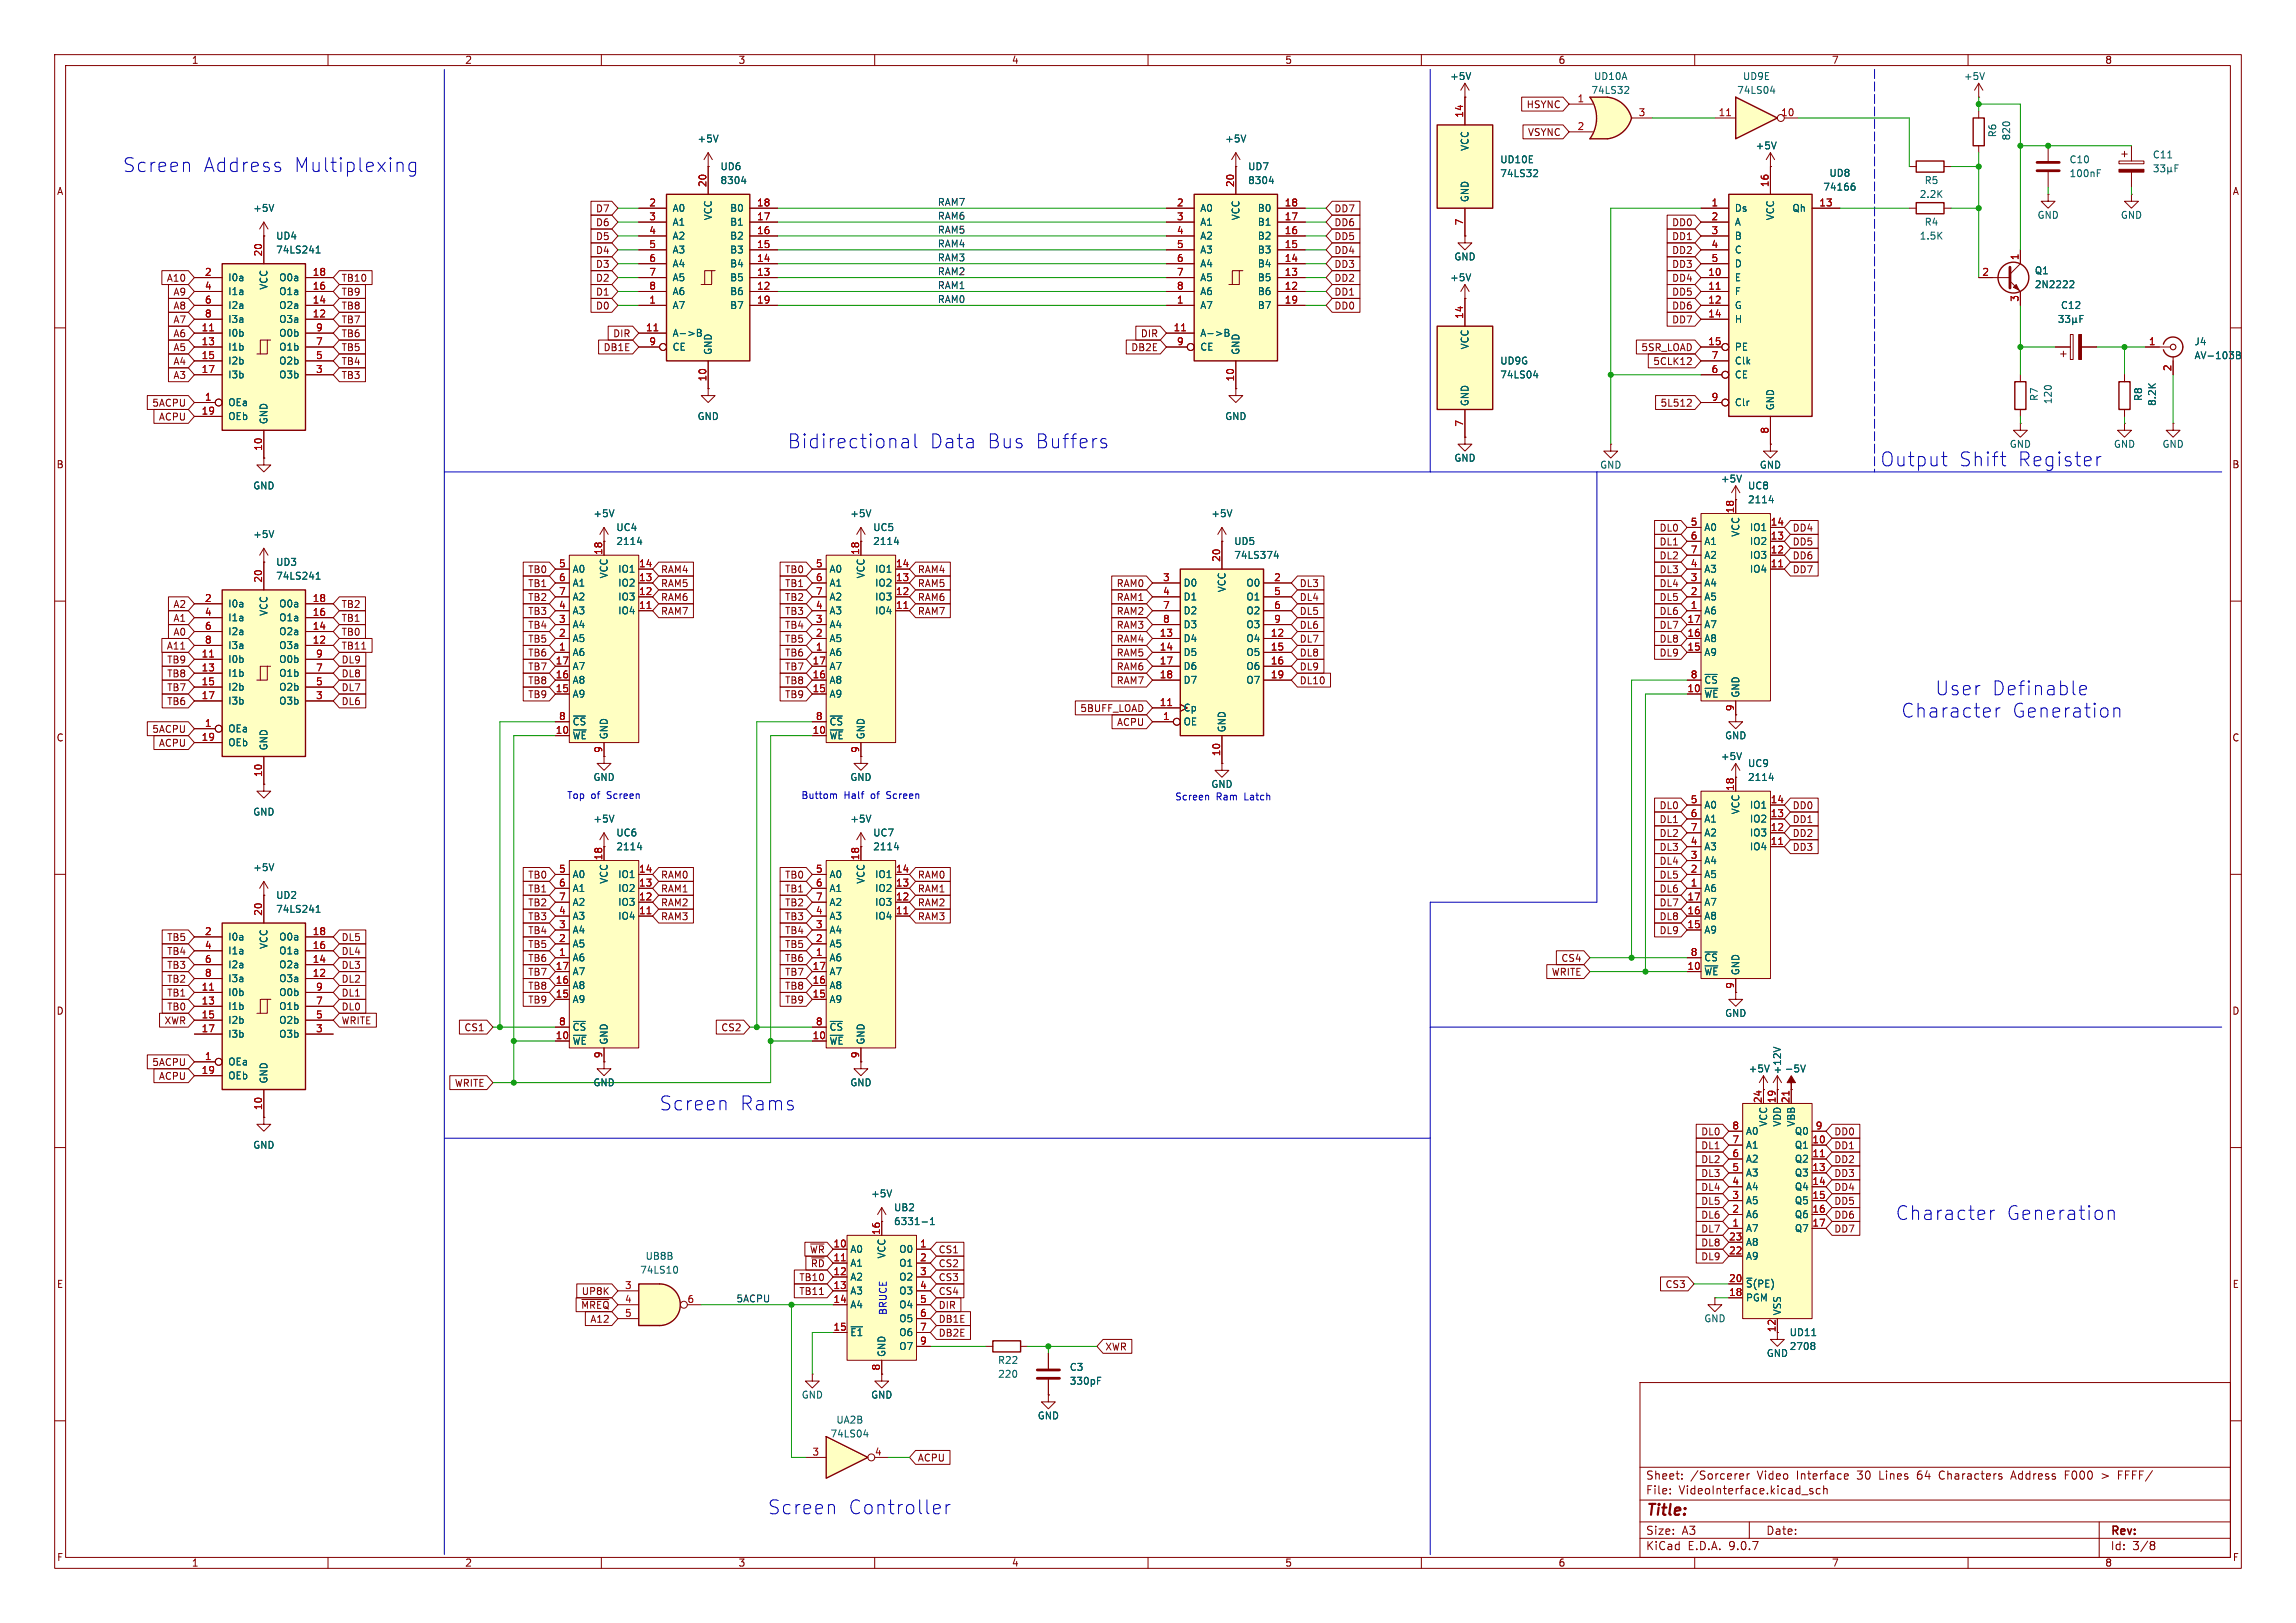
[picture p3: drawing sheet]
<svg xmlns="http://www.w3.org/2000/svg" width="420mm" height="297mm" viewBox="0 0 420 297" stroke-linecap="round" stroke-linejoin="round" font-family="sans-serif">
<defs><g id="words">
<g font-size="3.5" fill="#0000c2">
<text x="22.5" y="31.7">Screen</text>
<text x="37.2" y="31.7">Address</text>
<text x="53.7" y="31.7">Multiplexing</text>
<text x="144.1" y="82.3">Bidirectional</text>
<text x="170" y="82.3">Data</text>
<text x="180.5" y="82.3">Bus</text>
<text x="189.3" y="82.3">Buffers</text>
<text x="343.9" y="85.6">Output</text>
<text x="358.3" y="85.6">Shift</text>
<text x="369" y="85.6">Register</text>
<text x="347.8" y="131.6">Character</text>
<text x="354" y="127.5">User</text>
<text x="364.3" y="127.5">Definable</text>
<text x="368" y="131.6">Generation</text>
<text x="120.6" y="203.4">Screen</text>
<text x="135.3" y="203.4">Rams</text>
<text x="346.7" y="223.5">Character</text>
<text x="367" y="223.5">Generation</text>
<text x="140.4" y="277.3">Screen</text>
<text x="155.1" y="277.3">Controller</text>
</g>
<text font-size="2.8" fill="#840000" x="301" y="277.9">Title:</text>
<g font-size="2.1" fill="#840000">
<text x="301" y="273.7">File:</text>
<text x="301" y="271">Sheet:</text>
<text x="307.1" y="273.7">VideoInterface.kicad_sch</text>
<text x="309.2" y="271">/Sorcerer</text>
<text x="321.5" y="271">Video</text>
<text x="328.8" y="271">Interface</text>
<text x="340" y="271">30</text>
<text x="344.2" y="271">Lines</text>
<text x="351.3" y="271">64</text>
<text x="355.4" y="271">Characters</text>
<text x="368.8" y="271">Address</text>
<text x="378.8" y="271">F000</text>
<text x="388.8" y="271">FFFF/</text>
<text x="301" y="281.1">Size:</text>
<text x="307.6" y="281.1">A3</text>
<text x="323" y="281.1">Date:</text>
<text x="386" y="281.3">Rev:</text>
<text x="301" y="283.9">KiCad</text>
<text x="308.7" y="283.9">E.D.A.</text>
<text x="316.3" y="283.9">9.0.7</text>
<text x="386" y="283.9">Id:</text>
<text x="390.1" y="283.9">3/8</text>
</g>
<g font-size="1.8" fill="#840000">
<text x="35" y="11.9">1</text>
<text x="85" y="11.9">2</text>
<text x="135" y="11.9">3</text>
<text x="185" y="11.9">4</text>
<text x="235" y="11.9">5</text>
<text x="285" y="11.9">6</text>
<text x="335" y="11.9">7</text>
<text x="385" y="11.9">8</text>
<text x="279.2" y="20">HSYNC</text>
<text x="279.4" y="25.1">VSYNC</text>
<text x="10.3" y="35.9">A</text>
<text x="408.3" y="35.9">A</text>
<text x="108.9" y="41.6">D6</text>
<text x="108.9" y="39.1">D7</text>
<text x="244" y="39.1">DD7</text>
<text x="244" y="41.6">DD6</text>
<text x="305.8" y="41.6">DD0</text>
<text x="108.9" y="46.7">D4</text>
<text x="108.9" y="44.1">D5</text>
<text x="244" y="46.7">DD4</text>
<text x="244" y="44.1">DD5</text>
<text x="305.8" y="44.1">DD1</text>
<text x="305.8" y="46.7">DD2</text>
<text x="30.4" y="51.8">A10</text>
<text x="62.4" y="51.8">TB10</text>
<text x="108.9" y="49.2">D3</text>
<text x="108.9" y="51.8">D2</text>
<text x="244" y="51.8">DD2</text>
<text x="244" y="49.2">DD3</text>
<text x="305.8" y="49.2">DD3</text>
<text x="305.8" y="51.8">DD4</text>
<text x="31.6" y="54.3">A9</text>
<text x="31.6" y="56.8">A8</text>
<text x="31.6" y="59.4">A7</text>
<text x="62.4" y="56.8">TB8</text>
<text x="62.4" y="54.3">TB9</text>
<text x="62.4" y="59.4">TB7</text>
<text x="108.9" y="54.3">D1</text>
<text x="108.9" y="56.8">D0</text>
<text x="244" y="56.8">DD0</text>
<text x="244" y="54.3">DD1</text>
<text x="305.8" y="59.4">DD7</text>
<text x="305.8" y="56.8">DD6</text>
<text x="305.8" y="54.3">DD5</text>
<text x="31.6" y="61.9">A6</text>
<text x="31.6" y="64.5">A5</text>
<text x="62.4" y="61.9">TB6</text>
<text x="62.4" y="64.5">TB5</text>
<text x="110.3" y="64.5">DB1E</text>
<text x="112.1" y="61.9">DIR</text>
<text x="206.8" y="64.5">DB2E</text>
<text x="208.6" y="61.9">DIR</text>
<text x="300.1" y="64.5">5SR_LOAD</text>
<text x="31.6" y="69.5">A3</text>
<text x="31.6" y="67">A4</text>
<text x="62.4" y="69.5">TB3</text>
<text x="62.4" y="67">TB4</text>
<text x="302.3" y="67">5CLK12</text>
<text x="27.8" y="74.6">5ACPU</text>
<text x="29" y="77.2">ACPU</text>
<text x="303.7" y="74.6">5L512</text>
<text x="10.3" y="85.9">B</text>
<text x="408.2" y="85.9">B</text>
<text x="303.5" y="97.5">DL0</text>
<text x="303.5" y="100">DL1</text>
<text x="327.8" y="100">DD5</text>
<text x="327.8" y="97.5">DD4</text>
<text x="96.5" y="105.1">TB0</text>
<text x="96.5" y="107.6">TB1</text>
<text x="120.8" y="107.6">RAM5</text>
<text x="120.8" y="105.1">RAM4</text>
<text x="143.5" y="105.1">TB0</text>
<text x="143.5" y="107.6">TB1</text>
<text x="167.8" y="105.1">RAM4</text>
<text x="167.8" y="107.6">RAM5</text>
<text x="204.2" y="107.6">RAM0</text>
<text x="237.6" y="107.6">DL3</text>
<text x="303.5" y="102.6">DL2</text>
<text x="303.5" y="105.1">DL3</text>
<text x="303.5" y="107.6">DL4</text>
<text x="327.8" y="102.6">DD6</text>
<text x="327.8" y="105.1">DD7</text>
<text x="31.6" y="111.4">A2</text>
<text x="31.6" y="114">A1</text>
<text x="62.4" y="111.4">TB2</text>
<text x="62.4" y="114">TB1</text>
<text x="96.5" y="110.2">TB2</text>
<text x="96.5" y="112.7">TB3</text>
<text x="120.8" y="112.7">RAM7</text>
<text x="120.8" y="110.2">RAM6</text>
<text x="143.5" y="112.7">TB3</text>
<text x="143.5" y="110.2">TB2</text>
<text x="167.8" y="112.7">RAM7</text>
<text x="167.8" y="110.2">RAM6</text>
<text x="204.2" y="112.7">RAM2</text>
<text x="204.2" y="110.2">RAM1</text>
<text x="237.6" y="112.7">DL5</text>
<text x="237.6" y="110.2">DL4</text>
<text x="303.5" y="112.7">DL6</text>
<text x="303.5" y="110.2">DL5</text>
<text x="30.4" y="119.1">A11</text>
<text x="31.6" y="116.5">A0</text>
<text x="62.4" y="119.1">TB11</text>
<text x="62.4" y="116.5">TB0</text>
<text x="96.5" y="115.3">TB4</text>
<text x="96.5" y="117.8">TB5</text>
<text x="143.5" y="115.3">TB4</text>
<text x="143.5" y="117.8">TB5</text>
<text x="204.2" y="117.8">RAM4</text>
<text x="204.2" y="115.3">RAM3</text>
<text x="237.6" y="117.8">DL7</text>
<text x="237.6" y="115.3">DL6</text>
<text x="303.5" y="115.3">DL7</text>
<text x="303.5" y="117.8">DL8</text>
<text x="30.5" y="124.1">TB8</text>
<text x="30.5" y="121.6">TB9</text>
<text x="62.4" y="124.1">DL8</text>
<text x="62.4" y="121.6">DL9</text>
<text x="96.5" y="125.4">TB8</text>
<text x="96.5" y="122.9">TB7</text>
<text x="96.5" y="120.3">TB6</text>
<text x="143.5" y="120.3">TB6</text>
<text x="143.5" y="125.4">TB8</text>
<text x="143.5" y="122.9">TB7</text>
<text x="204.2" y="122.9">RAM6</text>
<text x="204.2" y="125.4">RAM7</text>
<text x="204.2" y="120.3">RAM5</text>
<text x="237.6" y="122.9">DL9</text>
<text x="237.6" y="120.3">DL8</text>
<text x="237.6" y="125.4">DL10</text>
<text x="303.5" y="120.3">DL9</text>
<text x="30.5" y="129.2">TB6</text>
<text x="30.5" y="126.7">TB7</text>
<text x="62.4" y="129.2">DL6</text>
<text x="62.4" y="126.7">DL7</text>
<text x="96.5" y="128">TB9</text>
<text x="143.5" y="128">TB9</text>
<text x="197.5" y="130.5">5BUFF_LOAD</text>
<text x="10.3" y="135.9">C</text>
<text x="27.8" y="134.3">5ACPU</text>
<text x="29" y="136.8">ACPU</text>
<text x="204.2" y="133">ACPU</text>
<text x="408.2" y="135.9">C</text>
<text x="303.5" y="148.3">DL0</text>
<text x="327.8" y="148.3">DD0</text>
<text x="303.5" y="153.4">DL2</text>
<text x="303.5" y="155.9">DL3</text>
<text x="303.5" y="150.8">DL1</text>
<text x="327.8" y="153.4">DD2</text>
<text x="327.8" y="150.8">DD1</text>
<text x="327.8" y="155.9">DD3</text>
<text x="96.5" y="161">TB0</text>
<text x="120.8" y="161">RAM0</text>
<text x="143.5" y="161">TB0</text>
<text x="167.8" y="161">RAM0</text>
<text x="303.5" y="158.4">DL4</text>
<text x="303.5" y="161">DL5</text>
<text x="96.5" y="166.1">TB2</text>
<text x="96.5" y="163.5">TB1</text>
<text x="120.8" y="166.1">RAM2</text>
<text x="120.8" y="163.5">RAM1</text>
<text x="143.5" y="166.1">TB2</text>
<text x="143.5" y="163.5">TB1</text>
<text x="167.8" y="163.5">RAM1</text>
<text x="167.8" y="166.1">RAM2</text>
<text x="303.5" y="166.1">DL7</text>
<text x="303.5" y="163.5">DL6</text>
<text x="30.5" y="172.4">TB5</text>
<text x="62.4" y="172.4">DL5</text>
<text x="96.5" y="168.6">TB3</text>
<text x="96.5" y="171.1">TB4</text>
<text x="96.5" y="173.7">TB5</text>
<text x="120.8" y="168.6">RAM3</text>
<text x="143.5" y="168.6">TB3</text>
<text x="143.5" y="173.7">TB5</text>
<text x="143.5" y="171.1">TB4</text>
<text x="167.8" y="168.6">RAM3</text>
<text x="303.5" y="168.6">DL8</text>
<text x="303.5" y="171.1">DL9</text>
<text x="30.5" y="177.5">TB3</text>
<text x="30.5" y="174.9">TB4</text>
<text x="62.4" y="177.5">DL3</text>
<text x="62.4" y="174.9">DL4</text>
<text x="96.5" y="176.2">TB6</text>
<text x="96.5" y="178.8">TB7</text>
<text x="143.5" y="176.2">TB6</text>
<text x="143.5" y="178.8">TB7</text>
<text x="283.8" y="178.8">WRITE</text>
<text x="285.5" y="176.2">CS4</text>
<text x="10.3" y="185.9">D</text>
<text x="30.5" y="185.1">TB0</text>
<text x="30.5" y="180">TB2</text>
<text x="30.5" y="182.6">TB1</text>
<text x="62.4" y="180">DL2</text>
<text x="62.4" y="182.6">DL1</text>
<text x="62.4" y="185.1">DL0</text>
<text x="96.5" y="183.8">TB9</text>
<text x="96.5" y="181.3">TB8</text>
<text x="143.5" y="183.8">TB9</text>
<text x="143.5" y="181.3">TB8</text>
<text x="408.2" y="185.9">D</text>
<text x="30" y="187.6">XWR</text>
<text x="62.4" y="187.6">WRITE</text>
<text x="84.8" y="188.9">CS1</text>
<text x="131.8" y="188.9">CS2</text>
<text x="27.8" y="195.3">5ACPU</text>
<text x="29" y="197.8">ACPU</text>
<text x="83.1" y="199.1">WRITE</text>
<text x="311.1" y="208">DL0</text>
<text x="335.4" y="208">DD0</text>
<text x="311.1" y="210.5">DL1</text>
<text x="311.1" y="215.6">DL3</text>
<text x="311.1" y="213">DL2</text>
<text x="335.4" y="215.6">DD3</text>
<text x="335.4" y="210.5">DD1</text>
<text x="335.4" y="213">DD2</text>
<text x="311.1" y="220.7">DL5</text>
<text x="311.1" y="218.1">DL4</text>
<text x="335.4" y="220.7">DD5</text>
<text x="335.4" y="218.1">DD4</text>
<text x="311.1" y="225.7">DL7</text>
<text x="311.1" y="223.2">DL6</text>
<text x="335.4" y="225.7">DD7</text>
<text x="335.4" y="223.2">DD6</text>
<text x="148" y="229.6">~{WR}</text>
<text x="148.2" y="232.1">~{RD}</text>
<text x="171.6" y="229.6">CS1</text>
<text x="171.6" y="232.1">CS2</text>
<text x="311.1" y="228.3">DL8</text>
<text x="311.1" y="230.8">DL9</text>
<text x="10.3" y="235.9">E</text>
<text x="106.2" y="239.7">~{MREQ}</text>
<text x="106.3" y="237.2">UP8K</text>
<text x="146.1" y="237.2">TB11</text>
<text x="146.1" y="234.6">TB10</text>
<text x="171.6" y="234.6">CS3</text>
<text x="171.6" y="239.7">DIR</text>
<text x="171.6" y="237.2">CS4</text>
<text x="304.6" y="235.9">CS3</text>
<text x="408.3" y="235.9">E</text>
<text x="107.9" y="242.3">A12</text>
<text x="171.6" y="242.3">DB1E</text>
<text x="171.6" y="244.8">DB2E</text>
<text x="202.1" y="247.3">XWR</text>
<text x="167.8" y="267.7">ACPU</text>
<text x="10.3" y="285.9">F</text>
<text x="35" y="286.9">1</text>
<text x="85" y="286.9">2</text>
<text x="135" y="286.9">3</text>
<text x="185" y="286.9">4</text>
<text x="235" y="286.9">5</text>
<text x="285" y="286.9">6</text>
<text x="335" y="286.9">7</text>
<text x="385" y="286.9">8</text>
<text x="408.3" y="285.9">F</text>
</g>
<g font-size="1.8" fill="#006464">
<text x="265.2" y="14.8">+5V</text>
<text x="291" y="17.4">74LS32</text>
<text x="291.5" y="14.8">UD10A</text>
<text x="317.7" y="17.4">74LS04</text>
<text x="318.7" y="14.8">UD9E</text>
<text x="359.2" y="14.8">+5V</text>
<text x="127.5" y="26.3">+5V</text>
<text x="224" y="26.3">+5V</text>
<text x="268.8" y="27.7" transform="rotate(-90 268.8 27.7)">VCC</text>
<text x="321.1" y="27.5">+5V</text>
<text x="365.4" y="25.2" transform="rotate(-90 365.4 25.2)">R6</text>
<text x="367.9" y="25.8" transform="rotate(-90 367.9 25.8)">820</text>
<text x="393.7" y="29.2">C11</text>
<text x="131.7" y="31.3">UD6</text>
<text x="131.7" y="33.9">8304</text>
<text x="228.2" y="31.3">UD7</text>
<text x="228.2" y="33.9">8304</text>
<text x="274.3" y="30.1">UD10E</text>
<text x="274.3" y="32.6">74LS32</text>
<text x="333.4" y="35.1">74166</text>
<text x="334.5" y="32.5">UD8</text>
<text x="352" y="33.9">R5</text>
<text x="378.5" y="32.6">100nF</text>
<text x="378.5" y="30.1">C10</text>
<text x="46.2" y="39">+5V</text>
<text x="122.9" y="39">A0</text>
<text x="122.9" y="41.5">A1</text>
<text x="130.4" y="40.4" transform="rotate(-90 130.4 40.4)">VCC</text>
<text x="133.5" y="39">B0</text>
<text x="133.5" y="41.5">B1</text>
<text x="219.5" y="39">A0</text>
<text x="219.5" y="41.5">A1</text>
<text x="226.9" y="40.4" transform="rotate(-90 226.9 40.4)">VCC</text>
<text x="230" y="39">B0</text>
<text x="230" y="41.5">B1</text>
<text x="268.8" y="37.1" transform="rotate(-90 268.8 37.1)">GND</text>
<text x="317.2" y="39">Ds</text>
<text x="317.2" y="41.5">A</text>
<text x="324.7" y="40.4" transform="rotate(-90 324.7 40.4)">VCC</text>
<text x="327.8" y="39">Qh</text>
<text x="351.1" y="36.4">2.2K</text>
<text x="352" y="41.5">R4</text>
<text x="372.6" y="40.2">GND</text>
<text x="387.9" y="40.2">GND</text>
<text x="50.4" y="46.6">74LS241</text>
<text x="50.4" y="44">UD4</text>
<text x="122.9" y="44">A2</text>
<text x="122.9" y="46.6">A3</text>
<text x="133.5" y="44">B2</text>
<text x="133.5" y="46.6">B3</text>
<text x="219.5" y="44">A2</text>
<text x="219.5" y="46.6">A3</text>
<text x="230" y="44">B2</text>
<text x="230" y="46.6">B3</text>
<text x="265.9" y="47.9">GND</text>
<text x="317.2" y="44">B</text>
<text x="317.2" y="46.6">C</text>
<text x="351.1" y="44">1.5K</text>
<text x="41.7" y="51.7">I0a</text>
<text x="49.1" y="53.1" transform="rotate(-90 49.1 53.1)">VCC</text>
<text x="51" y="51.7">O0a</text>
<text x="122.9" y="49.1">A4</text>
<text x="122.9" y="51.7">A5</text>
<text x="133.5" y="49.1">B4</text>
<text x="133.5" y="51.7">B5</text>
<text x="219.5" y="49.1">A4</text>
<text x="219.5" y="51.7">A5</text>
<text x="230" y="49.1">B4</text>
<text x="230" y="51.7">B5</text>
<text x="265.2" y="51.7">+5V</text>
<text x="317.2" y="49.1">D</text>
<text x="317.2" y="51.7">E</text>
<text x="372.1" y="50.4">Q1</text>
<text x="372.1" y="52.9">2N2222</text>
<text x="41.7" y="54.2">I1a</text>
<text x="41.7" y="56.7">I2a</text>
<text x="41.7" y="59.3">I3a</text>
<text x="51" y="54.2">O1a</text>
<text x="51" y="56.7">O2a</text>
<text x="51" y="59.3">O3a</text>
<text x="122.9" y="54.2">A6</text>
<text x="122.9" y="56.7">A7</text>
<text x="133.5" y="54.2">B6</text>
<text x="133.5" y="56.7">B7</text>
<text x="219.5" y="54.2">A6</text>
<text x="219.5" y="56.7">A7</text>
<text x="230" y="54.2">B6</text>
<text x="230" y="56.7">B7</text>
<text x="317.2" y="54.2">F</text>
<text x="317.2" y="56.7">G</text>
<text x="317.2" y="59.3">H</text>
<text x="376.9" y="56.7">C12</text>
<text x="41.7" y="61.8">I0b</text>
<text x="41.7" y="64.4">I1b</text>
<text x="51" y="61.8">O0b</text>
<text x="51" y="64.4">O1b</text>
<text x="122.9" y="61.8">A-&gt;B</text>
<text x="122.9" y="64.4">CE</text>
<text x="130.4" y="65" transform="rotate(-90 130.4 65)">GND</text>
<text x="219.5" y="61.8">A-&gt;B</text>
<text x="219.5" y="64.4">CE</text>
<text x="226.9" y="65" transform="rotate(-90 226.9 65)">GND</text>
<text x="268.8" y="64" transform="rotate(-90 268.8 64)">VCC</text>
<text x="317.2" y="64.4">PE</text>
<text x="401.3" y="63.4">J4</text>
<text x="401.3" y="65.9">AV-103B</text>
<text x="41.7" y="66.9">I2b</text>
<text x="41.7" y="69.4">I3b</text>
<text x="51" y="66.9">O2b</text>
<text x="51" y="69.4">O3b</text>
<text x="274.3" y="66.9">UD9G</text>
<text x="274.3" y="69.4">74LS04</text>
<text x="317.2" y="66.9">Clk</text>
<text x="317.2" y="69.4">CE</text>
<text x="41.7" y="74.5">OEa</text>
<text x="41.7" y="77.1">OEb</text>
<text x="49.1" y="77.7" transform="rotate(-90 49.1 77.7)">GND</text>
<text x="127.5" y="77.1">GND</text>
<text x="224" y="77.1">GND</text>
<text x="268.8" y="74.4" transform="rotate(-90 268.8 74.4)">GND</text>
<text x="317.2" y="74.5">Clr</text>
<text x="324.7" y="75.2" transform="rotate(-90 324.7 75.2)">GND</text>
<text x="373" y="73.5" transform="rotate(-90 373 73.5)">R7</text>
<text x="375.5" y="74.1" transform="rotate(-90 375.5 74.1)">120</text>
<text x="392" y="73.5" transform="rotate(-90 392 73.5)">R8</text>
<text x="394.6" y="74.4" transform="rotate(-90 394.6 74.4)">8.2K</text>
<text x="386.6" y="82.1">GND</text>
<text x="395.5" y="82.1">GND</text>
<text x="46.2" y="89.8">GND</text>
<text x="265.9" y="84.7">GND</text>
<text x="292.6" y="86">GND</text>
<text x="314.7" y="88.5">+5V</text>
<text x="319.7" y="89.8">UC8</text>
<text x="321.8" y="86">GND</text>
<text x="108.5" y="94.8">+5V</text>
<text x="155.4" y="94.8">+5V</text>
<text x="221.5" y="94.8">+5V</text>
<text x="319.7" y="92.3">2114</text>
<text x="46.2" y="98.7">+5V</text>
<text x="112.6" y="97.4">UC4</text>
<text x="112.6" y="99.9">2114</text>
<text x="159.6" y="97.4">UC5</text>
<text x="159.6" y="99.9">2114</text>
<text x="225.7" y="99.9">UD5</text>
<text x="311.7" y="97.4">A0</text>
<text x="311.7" y="99.9">A1</text>
<text x="318.4" y="98.3" transform="rotate(-90 318.4 98.3)">VCC</text>
<text x="320" y="97.4">IO1</text>
<text x="320" y="99.9">IO2</text>
<text x="50.4" y="106.3">74LS241</text>
<text x="50.4" y="103.7">UD3</text>
<text x="104.6" y="105">A0</text>
<text x="104.6" y="107.5">A1</text>
<text x="111.4" y="105.9" transform="rotate(-90 111.4 105.9)">VCC</text>
<text x="113" y="105">IO1</text>
<text x="113" y="107.5">IO2</text>
<text x="151.6" y="105">A0</text>
<text x="151.6" y="107.5">A1</text>
<text x="158.3" y="105.9" transform="rotate(-90 158.3 105.9)">VCC</text>
<text x="160" y="105">IO1</text>
<text x="160" y="107.5">IO2</text>
<text x="216.4" y="107.5">D0</text>
<text x="225.7" y="102.5">74LS374</text>
<text x="227.9" y="107.5">O0</text>
<text x="311.7" y="102.5">A2</text>
<text x="311.7" y="105">A3</text>
<text x="311.7" y="107.5">A4</text>
<text x="320" y="102.5">IO3</text>
<text x="320" y="105">IO4</text>
<text x="41.7" y="111.4">I0a</text>
<text x="41.7" y="113.9">I1a</text>
<text x="49.1" y="112.8" transform="rotate(-90 49.1 112.8)">VCC</text>
<text x="51" y="111.4">O0a</text>
<text x="51" y="113.9">O1a</text>
<text x="104.6" y="110.1">A2</text>
<text x="104.6" y="112.6">A3</text>
<text x="113" y="110.1">IO3</text>
<text x="113" y="112.6">IO4</text>
<text x="151.6" y="110.1">A2</text>
<text x="151.6" y="112.6">A3</text>
<text x="160" y="110.1">IO3</text>
<text x="160" y="112.6">IO4</text>
<text x="216.4" y="110.1">D1</text>
<text x="216.4" y="112.6">D2</text>
<text x="224.4" y="108.5" transform="rotate(-90 224.4 108.5)">VCC</text>
<text x="227.9" y="110.1">O1</text>
<text x="227.9" y="112.6">O2</text>
<text x="311.7" y="110.1">A5</text>
<text x="311.7" y="112.6">A6</text>
<text x="41.7" y="116.4">I2a</text>
<text x="41.7" y="119">I3a</text>
<text x="51" y="116.4">O2a</text>
<text x="51" y="119">O3a</text>
<text x="104.6" y="115.2">A4</text>
<text x="104.6" y="117.7">A5</text>
<text x="151.6" y="115.2">A4</text>
<text x="151.6" y="117.7">A5</text>
<text x="216.4" y="115.2">D3</text>
<text x="216.4" y="117.7">D4</text>
<text x="227.9" y="115.2">O3</text>
<text x="227.9" y="117.7">O4</text>
<text x="311.7" y="115.2">A7</text>
<text x="311.7" y="117.7">A8</text>
<text x="41.7" y="121.5">I0b</text>
<text x="41.7" y="124.1">I1b</text>
<text x="51" y="121.5">O0b</text>
<text x="51" y="124.1">O1b</text>
<text x="104.6" y="120.2">A6</text>
<text x="104.6" y="122.8">A7</text>
<text x="104.6" y="125.3">A8</text>
<text x="151.6" y="120.2">A6</text>
<text x="151.6" y="122.8">A7</text>
<text x="151.6" y="125.3">A8</text>
<text x="216.4" y="120.2">D5</text>
<text x="216.4" y="122.8">D6</text>
<text x="216.4" y="125.3">D7</text>
<text x="227.9" y="120.2">O5</text>
<text x="227.9" y="122.8">O6</text>
<text x="227.9" y="125.3">O7</text>
<text x="311.7" y="120.2">A9</text>
<text x="311.7" y="125.3">~{CS}</text>
<text x="41.7" y="126.6">I2b</text>
<text x="41.7" y="129.1">I3b</text>
<text x="51" y="126.6">O2b</text>
<text x="51" y="129.1">O3b</text>
<text x="104.6" y="127.9">A9</text>
<text x="151.6" y="127.9">A9</text>
<text x="216.4" y="130.4">Cp</text>
<text x="311.7" y="127.9">~{WE}</text>
<text x="318.4" y="127.8" transform="rotate(-90 318.4 127.8)">GND</text>
<text x="41.7" y="134.2">OEa</text>
<text x="41.7" y="136.8">OEb</text>
<text x="49.1" y="137.4" transform="rotate(-90 49.1 137.4)">GND</text>
<text x="104.6" y="132.9">~{CS}</text>
<text x="104.6" y="135.5">~{WE}</text>
<text x="111.4" y="135.4" transform="rotate(-90 111.4 135.4)">GND</text>
<text x="151.6" y="132.9">~{CS}</text>
<text x="151.6" y="135.5">~{WE}</text>
<text x="158.3" y="135.4" transform="rotate(-90 158.3 135.4)">GND</text>
<text x="216.4" y="132.9">OE</text>
<text x="224.4" y="134.1" transform="rotate(-90 224.4 134.1)">GND</text>
<text x="315.5" y="135.5">GND</text>
<text x="108.5" y="143.1">GND</text>
<text x="155.4" y="143.1">GND</text>
<text x="314.7" y="139.3">+5V</text>
<text x="319.7" y="140.6">UC9</text>
<text x="319.7" y="143.1">2114</text>
<text x="46.2" y="149.5">GND</text>
<text x="221.5" y="144.4">GND</text>
<text x="311.7" y="148.2">A0</text>
<text x="318.4" y="149.1" transform="rotate(-90 318.4 149.1)">VCC</text>
<text x="320" y="148.2">IO1</text>
<text x="108.5" y="150.7">+5V</text>
<text x="112.6" y="153.3">UC6</text>
<text x="112.6" y="155.8">2114</text>
<text x="155.4" y="150.7">+5V</text>
<text x="159.6" y="153.3">UC7</text>
<text x="159.6" y="155.8">2114</text>
<text x="311.7" y="150.7">A1</text>
<text x="311.7" y="153.3">A2</text>
<text x="311.7" y="155.8">A3</text>
<text x="320" y="150.7">IO2</text>
<text x="320" y="153.3">IO3</text>
<text x="320" y="155.8">IO4</text>
<text x="46.2" y="159.6">+5V</text>
<text x="104.6" y="160.9">A0</text>
<text x="111.4" y="161.8" transform="rotate(-90 111.4 161.8)">VCC</text>
<text x="113" y="160.9">IO1</text>
<text x="151.6" y="160.9">A0</text>
<text x="158.3" y="161.8" transform="rotate(-90 158.3 161.8)">VCC</text>
<text x="160" y="160.9">IO1</text>
<text x="311.7" y="158.3">A4</text>
<text x="311.7" y="160.9">A5</text>
<text x="50.4" y="167.2">74LS241</text>
<text x="50.4" y="164.7">UD2</text>
<text x="104.6" y="163.4">A1</text>
<text x="104.6" y="166">A2</text>
<text x="113" y="163.4">IO2</text>
<text x="113" y="166">IO3</text>
<text x="151.6" y="163.4">A1</text>
<text x="151.6" y="166">A2</text>
<text x="160" y="163.4">IO2</text>
<text x="160" y="166">IO3</text>
<text x="311.7" y="163.4">A6</text>
<text x="311.7" y="166">A7</text>
<text x="41.7" y="172.3">I0a</text>
<text x="49.1" y="173.8" transform="rotate(-90 49.1 173.8)">VCC</text>
<text x="51" y="172.3">O0a</text>
<text x="104.6" y="168.5">A3</text>
<text x="104.6" y="171">A4</text>
<text x="104.6" y="173.6">A5</text>
<text x="113" y="168.5">IO4</text>
<text x="151.6" y="168.5">A3</text>
<text x="151.6" y="171">A4</text>
<text x="151.6" y="173.6">A5</text>
<text x="160" y="168.5">IO4</text>
<text x="311.7" y="168.5">A8</text>
<text x="311.7" y="171">A9</text>
<text x="41.7" y="174.9">I1a</text>
<text x="41.7" y="177.4">I2a</text>
<text x="41.7" y="179.9">I3a</text>
<text x="51" y="174.9">O1a</text>
<text x="51" y="177.4">O2a</text>
<text x="51" y="179.9">O3a</text>
<text x="104.6" y="176.1">A6</text>
<text x="104.6" y="178.7">A7</text>
<text x="151.6" y="176.1">A6</text>
<text x="151.6" y="178.7">A7</text>
<text x="311.7" y="176.1">~{CS}</text>
<text x="311.7" y="178.7">~{WE}</text>
<text x="318.4" y="178.6" transform="rotate(-90 318.4 178.6)">GND</text>
<text x="41.7" y="182.5">I0b</text>
<text x="41.7" y="185">I1b</text>
<text x="51" y="182.5">O0b</text>
<text x="51" y="185">O1b</text>
<text x="104.6" y="181.2">A8</text>
<text x="104.6" y="183.7">A9</text>
<text x="151.6" y="181.2">A8</text>
<text x="151.6" y="183.7">A9</text>
<text x="41.7" y="187.6">I2b</text>
<text x="41.7" y="190.1">I3b</text>
<text x="51" y="187.6">O2b</text>
<text x="51" y="190.1">O3b</text>
<text x="104.6" y="188.8">~{CS}</text>
<text x="104.6" y="191.4">~{WE}</text>
<text x="111.4" y="191.3" transform="rotate(-90 111.4 191.3)">GND</text>
<text x="151.6" y="188.8">~{CS}</text>
<text x="151.6" y="191.4">~{WE}</text>
<text x="158.3" y="191.3" transform="rotate(-90 158.3 191.3)">GND</text>
<text x="315.5" y="186.3">GND</text>
<text x="41.7" y="195.2">OEa</text>
<text x="41.7" y="197.7">OEb</text>
<text x="319.8" y="196.4">+5V</text>
<text x="326" y="196.7" transform="rotate(-90 326 196.7)">+12V</text>
<text x="326.4" y="196.4">-5V</text>
<text x="49.1" y="198.4" transform="rotate(-90 49.1 198.4)">GND</text>
<text x="108.5" y="199">GND</text>
<text x="155.4" y="199">GND</text>
<text x="319.3" y="207.9">A0</text>
<text x="323.4" y="206.3" transform="rotate(-90 323.4 206.3)">VCC</text>
<text x="326" y="206.3" transform="rotate(-90 326 206.3)">VDD</text>
<text x="328.2" y="207.9">Q0</text>
<text x="328.5" y="206.3" transform="rotate(-90 328.5 206.3)">VBB</text>
<text x="46.2" y="210.4">GND</text>
<text x="319.3" y="210.4">A1</text>
<text x="319.3" y="213">A2</text>
<text x="319.3" y="215.5">A3</text>
<text x="328.2" y="210.4">Q1</text>
<text x="328.2" y="213">Q2</text>
<text x="328.2" y="215.5">Q3</text>
<text x="159.3" y="219.3">+5V</text>
<text x="163.4" y="221.8">UB2</text>
<text x="319.3" y="218">A4</text>
<text x="319.3" y="220.6">A5</text>
<text x="328.2" y="218">Q4</text>
<text x="328.2" y="220.6">Q5</text>
<text x="163.4" y="224.4">6331-1</text>
<text x="319.3" y="223.1">A6</text>
<text x="319.3" y="225.7">A7</text>
<text x="328.2" y="223.1">Q6</text>
<text x="328.2" y="225.7">Q7</text>
<text x="117" y="233.3">74LS10</text>
<text x="118" y="230.7">UB8B</text>
<text x="155.4" y="229.5">A0</text>
<text x="155.4" y="232">A1</text>
<text x="162.2" y="230.4" transform="rotate(-90 162.2 230.4)">VCC</text>
<text x="164.4" y="229.5">O0</text>
<text x="164.4" y="232">O1</text>
<text x="319.3" y="228.2">A8</text>
<text x="319.3" y="230.7">A9</text>
<text x="155.4" y="234.5">A2</text>
<text x="155.4" y="237.1">A3</text>
<text x="155.4" y="239.6">A4</text>
<text x="164.4" y="234.5">O2</text>
<text x="164.4" y="237.1">O3</text>
<text x="164.4" y="239.6">O4</text>
<text x="319.3" y="235.8">~{S}(PE)</text>
<text x="319.3" y="238.4">PGM</text>
<text x="155.4" y="244.7">~{E1}</text>
<text x="164.4" y="242.2">O5</text>
<text x="164.4" y="244.7">O6</text>
<text x="311.7" y="242.2">GND</text>
<text x="326" y="240.8" transform="rotate(-90 326 240.8)">VSS</text>
<text x="327.3" y="244.7">UD11</text>
<text x="162.2" y="248.4" transform="rotate(-90 162.2 248.4)">GND</text>
<text x="164.4" y="247.2">O7</text>
<text x="182.5" y="249.8">R22</text>
<text x="195.6" y="251.1">C3</text>
<text x="323.1" y="248.5">GND</text>
<text x="327.3" y="247.2">2708</text>
<text x="146.6" y="256.1">GND</text>
<text x="159.3" y="256.1">GND</text>
<text x="182.5" y="252.3">220</text>
<text x="195.6" y="253.6">330pF</text>
<text x="151.8" y="263.2">74LS04</text>
<text x="152.9" y="260.7">UA2B</text>
<text x="189.7" y="259.9">GND</text>
</g>
<g font-size="1.8" fill="#a90000">
<text x="267.7" y="21.6" transform="rotate(-90 267.7 21.6)">14</text>
<text x="288.5" y="18.8">1</text>
<text x="288.5" y="23.9">2</text>
<text x="299.6" y="21.3">3</text>
<text x="314.3" y="21.3">11</text>
<text x="325.7" y="21.3">10</text>
<text x="129.3" y="34.3" transform="rotate(-90 129.3 34.3)">20</text>
<text x="225.8" y="34.3" transform="rotate(-90 225.8 34.3)">20</text>
<text x="323.6" y="34.3" transform="rotate(-90 323.6 34.3)">16</text>
<text x="118.7" y="37.8">2</text>
<text x="118.7" y="40.4">3</text>
<text x="138.4" y="37.8">18</text>
<text x="138.4" y="40.4">17</text>
<text x="215.2" y="37.8">2</text>
<text x="215.2" y="40.4">3</text>
<text x="234.9" y="37.8">18</text>
<text x="234.9" y="40.4">17</text>
<text x="267.7" y="41.3" transform="rotate(-90 267.7 41.3)">7</text>
<text x="313" y="37.8">1</text>
<text x="313" y="40.4">2</text>
<text x="332.7" y="37.8">13</text>
<text x="48" y="47" transform="rotate(-90 48 47)">20</text>
<text x="118.7" y="42.9">4</text>
<text x="118.7" y="45.5">5</text>
<text x="138.4" y="42.9">16</text>
<text x="138.4" y="45.5">15</text>
<text x="215.2" y="42.9">4</text>
<text x="215.2" y="45.5">5</text>
<text x="234.9" y="42.9">16</text>
<text x="234.9" y="45.5">15</text>
<text x="313" y="42.9">3</text>
<text x="313" y="45.5">4</text>
<text x="369.3" y="47.7" transform="rotate(-90 369.3 47.7)">1</text>
<text x="37.4" y="50.5">2</text>
<text x="37.4" y="53.1">4</text>
<text x="57.1" y="50.5">18</text>
<text x="57.1" y="53.1">16</text>
<text x="118.7" y="48">6</text>
<text x="118.7" y="50.5">7</text>
<text x="118.7" y="53.1">8</text>
<text x="138.4" y="48">14</text>
<text x="138.4" y="50.5">13</text>
<text x="138.4" y="53.1">12</text>
<text x="215.2" y="48">6</text>
<text x="215.2" y="50.5">7</text>
<text x="215.2" y="53.1">8</text>
<text x="234.9" y="48">14</text>
<text x="234.9" y="50.5">13</text>
<text x="234.9" y="53.1">12</text>
<text x="312.4" y="50.5">10</text>
<text x="312.4" y="53.1">11</text>
<text x="313" y="48">5</text>
<text x="362.5" y="50.5">2</text>
<text x="37.4" y="55.6">6</text>
<text x="37.4" y="58.2">8</text>
<text x="57.1" y="55.6">14</text>
<text x="57.1" y="58.2">12</text>
<text x="118.7" y="55.6">1</text>
<text x="138.4" y="55.6">19</text>
<text x="215.2" y="55.6">1</text>
<text x="234.9" y="55.6">19</text>
<text x="267.7" y="58.5" transform="rotate(-90 267.7 58.5)">14</text>
<text x="312.4" y="55.6">12</text>
<text x="312.4" y="58.2">14</text>
<text x="369.3" y="55.3" transform="rotate(-90 369.3 55.3)">3</text>
<text x="36.8" y="60.7">11</text>
<text x="36.8" y="63.2">13</text>
<text x="36.8" y="65.8">15</text>
<text x="57.7" y="60.7">9</text>
<text x="57.7" y="63.2">7</text>
<text x="57.7" y="65.8">5</text>
<text x="118.1" y="60.7">11</text>
<text x="118.7" y="63.2">9</text>
<text x="214.6" y="60.7">11</text>
<text x="215.2" y="63.2">9</text>
<text x="312.4" y="63.2">15</text>
<text x="313" y="65.8">7</text>
<text x="393" y="63.2">1</text>
<text x="36.8" y="68.3">17</text>
<text x="57.7" y="68.3">3</text>
<text x="129.3" y="69.9" transform="rotate(-90 129.3 69.9)">10</text>
<text x="225.8" y="69.9" transform="rotate(-90 225.8 69.9)">10</text>
<text x="313" y="68.3">6</text>
<text x="397.3" y="68" transform="rotate(-90 397.3 68)">2</text>
<text x="36.8" y="75.9">19</text>
<text x="37.4" y="73.4">1</text>
<text x="313" y="73.4">9</text>
<text x="48" y="82.6" transform="rotate(-90 48 82.6)">10</text>
<text x="267.7" y="78.2" transform="rotate(-90 267.7 78.2)">7</text>
<text x="323.6" y="79.4" transform="rotate(-90 323.6 79.4)">8</text>
<text x="317.2" y="94" transform="rotate(-90 317.2 94)">18</text>
<text x="110.2" y="101.6" transform="rotate(-90 110.2 101.6)">18</text>
<text x="157.2" y="101.6" transform="rotate(-90 157.2 101.6)">18</text>
<text x="309.2" y="96.3">5</text>
<text x="309.2" y="98.8">6</text>
<text x="309.2" y="101.3">7</text>
<text x="323.8" y="96.3">14</text>
<text x="323.8" y="98.8">13</text>
<text x="323.8" y="101.3">12</text>
<text x="48" y="106.7" transform="rotate(-90 48 106.7)">20</text>
<text x="102.2" y="103.9">5</text>
<text x="102.2" y="106.4">6</text>
<text x="116.8" y="103.9">14</text>
<text x="116.8" y="106.4">13</text>
<text x="149.2" y="103.9">5</text>
<text x="149.2" y="106.4">6</text>
<text x="163.8" y="103.9">14</text>
<text x="163.8" y="106.4">13</text>
<text x="212.7" y="106.4">3</text>
<text x="223.3" y="102.9" transform="rotate(-90 223.3 102.9)">20</text>
<text x="233" y="106.4">2</text>
<text x="309.2" y="103.9">4</text>
<text x="309.2" y="106.4">3</text>
<text x="323.8" y="103.9">11</text>
<text x="37.4" y="110.2">2</text>
<text x="37.4" y="112.8">4</text>
<text x="57.1" y="110.2">18</text>
<text x="57.1" y="112.8">16</text>
<text x="102.2" y="109">7</text>
<text x="102.2" y="111.5">4</text>
<text x="116.8" y="109">12</text>
<text x="116.8" y="111.5">11</text>
<text x="149.2" y="109">7</text>
<text x="149.2" y="111.5">4</text>
<text x="163.8" y="109">12</text>
<text x="163.8" y="111.5">11</text>
<text x="212.7" y="109">4</text>
<text x="212.7" y="111.5">7</text>
<text x="233" y="109">5</text>
<text x="233" y="111.5">6</text>
<text x="309.2" y="109">2</text>
<text x="309.2" y="111.5">1</text>
<text x="37.4" y="115.3">6</text>
<text x="37.4" y="117.9">8</text>
<text x="57.1" y="115.3">14</text>
<text x="57.1" y="117.9">12</text>
<text x="102.2" y="114">3</text>
<text x="102.2" y="116.6">2</text>
<text x="102.2" y="119.1">1</text>
<text x="149.2" y="114">3</text>
<text x="149.2" y="116.6">2</text>
<text x="149.2" y="119.1">1</text>
<text x="212" y="116.6">13</text>
<text x="212" y="119.1">14</text>
<text x="212.7" y="114">8</text>
<text x="232.4" y="116.6">12</text>
<text x="232.4" y="119.1">15</text>
<text x="233" y="114">9</text>
<text x="308.6" y="114">17</text>
<text x="308.6" y="116.6">16</text>
<text x="308.6" y="119.1">15</text>
<text x="36.8" y="120.4">11</text>
<text x="36.8" y="122.9">13</text>
<text x="36.8" y="125.5">15</text>
<text x="57.7" y="120.4">9</text>
<text x="57.7" y="122.9">7</text>
<text x="57.7" y="125.5">5</text>
<text x="101.6" y="121.7">17</text>
<text x="101.6" y="124.2">16</text>
<text x="148.5" y="121.7">17</text>
<text x="148.5" y="124.2">16</text>
<text x="212" y="121.7">17</text>
<text x="212" y="124.2">18</text>
<text x="232.4" y="121.7">16</text>
<text x="232.4" y="124.2">19</text>
<text x="309.2" y="124.2">8</text>
<text x="36.8" y="128">17</text>
<text x="57.7" y="128">3</text>
<text x="101.6" y="126.7">15</text>
<text x="102.2" y="131.8">8</text>
<text x="148.5" y="126.7">15</text>
<text x="149.2" y="131.8">8</text>
<text x="212" y="129.3">11</text>
<text x="212.7" y="131.8">1</text>
<text x="308.6" y="126.7">10</text>
<text x="317.2" y="130.2" transform="rotate(-90 317.2 130.2)">9</text>
<text x="36.8" y="135.6">19</text>
<text x="37.4" y="133.1">1</text>
<text x="101.6" y="134.4">10</text>
<text x="110.2" y="137.9" transform="rotate(-90 110.2 137.9)">9</text>
<text x="148.5" y="134.4">10</text>
<text x="157.2" y="137.9" transform="rotate(-90 157.2 137.9)">9</text>
<text x="48" y="142.3" transform="rotate(-90 48 142.3)">10</text>
<text x="223.3" y="138.5" transform="rotate(-90 223.3 138.5)">10</text>
<text x="309.2" y="147.1">5</text>
<text x="309.2" y="149.6">6</text>
<text x="317.2" y="144.8" transform="rotate(-90 317.2 144.8)">18</text>
<text x="323.8" y="147.1">14</text>
<text x="323.8" y="149.6">13</text>
<text x="309.2" y="152.1">7</text>
<text x="309.2" y="154.7">4</text>
<text x="323.8" y="152.1">12</text>
<text x="323.8" y="154.7">11</text>
<text x="102.2" y="159.8">5</text>
<text x="110.2" y="157.5" transform="rotate(-90 110.2 157.5)">18</text>
<text x="116.8" y="159.8">14</text>
<text x="149.2" y="159.8">5</text>
<text x="157.2" y="157.5" transform="rotate(-90 157.2 157.5)">18</text>
<text x="163.8" y="159.8">14</text>
<text x="309.2" y="157.2">3</text>
<text x="309.2" y="159.8">2</text>
<text x="48" y="167.7" transform="rotate(-90 48 167.7)">20</text>
<text x="102.2" y="162.3">6</text>
<text x="102.2" y="164.8">7</text>
<text x="102.2" y="167.4">4</text>
<text x="116.8" y="162.3">13</text>
<text x="116.8" y="164.8">12</text>
<text x="116.8" y="167.4">11</text>
<text x="149.2" y="162.3">6</text>
<text x="149.2" y="164.8">7</text>
<text x="149.2" y="167.4">4</text>
<text x="163.8" y="162.3">13</text>
<text x="163.8" y="164.8">12</text>
<text x="163.8" y="167.4">11</text>
<text x="308.6" y="164.8">17</text>
<text x="308.6" y="167.4">16</text>
<text x="309.2" y="162.3">1</text>
<text x="37.4" y="171.2">2</text>
<text x="37.4" y="173.7">4</text>
<text x="57.1" y="171.2">18</text>
<text x="57.1" y="173.7">16</text>
<text x="102.2" y="169.9">3</text>
<text x="102.2" y="172.5">2</text>
<text x="149.2" y="169.9">3</text>
<text x="149.2" y="172.5">2</text>
<text x="308.6" y="169.9">15</text>
<text x="37.4" y="176.3">6</text>
<text x="37.4" y="178.8">8</text>
<text x="57.1" y="176.3">14</text>
<text x="57.1" y="178.8">12</text>
<text x="101.6" y="177.5">17</text>
<text x="102.2" y="175">1</text>
<text x="148.5" y="177.5">17</text>
<text x="149.2" y="175">1</text>
<text x="308.6" y="177.5">10</text>
<text x="309.2" y="175">8</text>
<text x="36.8" y="181.4">11</text>
<text x="36.8" y="183.9">13</text>
<text x="57.7" y="181.4">9</text>
<text x="57.7" y="183.9">7</text>
<text x="101.6" y="180.1">16</text>
<text x="101.6" y="182.6">15</text>
<text x="148.5" y="180.1">16</text>
<text x="148.5" y="182.6">15</text>
<text x="317.2" y="181" transform="rotate(-90 317.2 181)">9</text>
<text x="36.8" y="186.4">15</text>
<text x="36.8" y="189">17</text>
<text x="57.7" y="186.4">5</text>
<text x="57.7" y="189">3</text>
<text x="101.6" y="190.2">10</text>
<text x="102.2" y="187.7">8</text>
<text x="148.5" y="190.2">10</text>
<text x="149.2" y="187.7">8</text>
<text x="36.8" y="196.6">19</text>
<text x="37.4" y="194.1">1</text>
<text x="110.2" y="193.7" transform="rotate(-90 110.2 193.7)">9</text>
<text x="157.2" y="193.7" transform="rotate(-90 157.2 193.7)">9</text>
<text x="48" y="203.2" transform="rotate(-90 48 203.2)">10</text>
<text x="322.3" y="202" transform="rotate(-90 322.3 202)">24</text>
<text x="324.9" y="202" transform="rotate(-90 324.9 202)">19</text>
<text x="327.4" y="202" transform="rotate(-90 327.4 202)">21</text>
<text x="316.8" y="206.8">8</text>
<text x="316.8" y="209.3">7</text>
<text x="331.4" y="209.3">10</text>
<text x="332" y="206.8">9</text>
<text x="316.8" y="211.8">6</text>
<text x="316.8" y="214.4">5</text>
<text x="331.4" y="211.8">11</text>
<text x="331.4" y="214.4">13</text>
<text x="316.8" y="216.9">4</text>
<text x="316.8" y="219.5">3</text>
<text x="316.8" y="222">2</text>
<text x="331.4" y="216.9">14</text>
<text x="331.4" y="219.5">15</text>
<text x="331.4" y="222">16</text>
<text x="161" y="226.1" transform="rotate(-90 161 226.1)">16</text>
<text x="316.2" y="227.1">23</text>
<text x="316.8" y="224.5">1</text>
<text x="331.4" y="224.5">17</text>
<text x="152.4" y="228.3">10</text>
<text x="152.4" y="230.9">11</text>
<text x="152.4" y="233.4">12</text>
<text x="168.2" y="228.3">1</text>
<text x="168.2" y="230.9">2</text>
<text x="168.2" y="233.4">3</text>
<text x="316.2" y="229.6">22</text>
<text x="114.2" y="236">3</text>
<text x="114.2" y="238.5">4</text>
<text x="125.7" y="238.5">6</text>
<text x="152.4" y="236">13</text>
<text x="152.4" y="238.5">14</text>
<text x="168.2" y="236">4</text>
<text x="168.2" y="238.5">5</text>
<text x="316.2" y="234.7">20</text>
<text x="316.2" y="237.2">18</text>
<text x="114.2" y="241">5</text>
<text x="152.4" y="243.6">15</text>
<text x="168.2" y="241">6</text>
<text x="168.2" y="243.6">7</text>
<text x="324.9" y="243.9" transform="rotate(-90 324.9 243.9)">12</text>
<text x="161" y="250.9" transform="rotate(-90 161 250.9)">8</text>
<text x="168.2" y="246.1">9</text>
<text x="148.5" y="266.4">3</text>
<text x="159.9" y="266.4">4</text>
</g>
<g font-size="1.8" fill="#0f0f0f">
<text x="171.4" y="40.3">RAM6</text>
<text x="171.4" y="37.8">RAM7</text>
<text x="171.4" y="45.4">RAM4</text>
<text x="171.4" y="47.9">RAM3</text>
<text x="171.4" y="42.8">RAM5</text>
<text x="171.4" y="53">RAM1</text>
<text x="171.4" y="50.5">RAM2</text>
<text x="171.4" y="55.5">RAM0</text>
<text x="134.6" y="238.4">5ACPU</text>
</g>
<g font-size="1.8" fill="#0000c2">
<text x="367.5" y="82.1">GND</text>
<text x="103.6" y="146.4">Top</text>
<text x="108.1" y="146.4">of</text>
<text x="111.1" y="146.4">Screen</text>
<text x="146.5" y="146.4">Buttom</text>
<text x="154.4" y="146.4">Half</text>
<text x="159.4" y="146.4">of</text>
<text x="162.5" y="146.4">Screen</text>
<text x="214.9" y="146.7">Screen</text>
<text x="222.5" y="146.7">Ram</text>
<text x="227.7" y="146.7">Latch</text>
<text x="162.4" y="240.7" transform="rotate(-90 162.4 240.7)">BRUCE</text>
</g>
</g></defs>
<g fill="none" stroke="#840000" stroke-width=".18">
<path d="M10 10h400v277h-400zM12 12h396v273h-396zM60 10v2M110 10v2M160 10v2M210 10v2M260 10v2M310 10v2M360 10v2M10 60h2M375.9 63.5h2.8M376.9 64.8h1.1"/>
<path d="M377.4 64.3v1M378.7 61.2h.5v4.6h-.5zM380.7 63.5h2.8M408 60h2M10 110h2M48.3 102.9h.1M48.3 100.3l-.8 1.3M48.3 100.3l.7 1.3M48.3 100.3v2.6M408 110h2M10 160h2M408 160h2"/>
<path d="M10 210h2M408 210h2M161.3 223.5h.1M161.3 221l-.8 1.2M161.3 221l.8 1.2M161.3 221v2.5M180.3 246.4h1.3M186.7 246.4h1.3M300 253h108v32h-108zM10 260h2M300 278.5h108M300 274.5h108"/>
<path d="M300 268.5h108M305.5 273.2v.2M305.5 272.5v.1M307.7 270.5v.2M307.7 269.8v.1M318.4 269.7l.5 .1v.2l-.7 .2M318.9 270.6l-.5 .1M319.6 269.7v1M320 278.5v3M320 269.7l-.3 .1-.1 .2M331.6 272.5l-.4-.1-.2 .2 .1 .2 .5 .2v.3h-.6M332.9 272.5l-.4-.1-.3 .3v.4l.2 .2h.5"/>
<path d="M333.6 272.5l.2-.1 .4 .1v.9M333.6 271.9v1.5M337.6 269.7l.4 .1 .1 .2-.7 .2M338 270.6l-.4 .1M354.9 269.4l-.2 .4 .2 .7M367.9 270.3h.8M368.3 269.2l-.5 1.5M377.8 269.9h.5M378.5 269.2h-.7v1.5M384 278.5v6.5M384.5 269.7l1.2 .4-1.2 .4M387.5 269.9h.5"/>
<path d="M388.2 269.2h-.7v1.5M408 260h2M60 285v2M110 285v2M160 285v2M210 285v2M260 285v2M300 281.5h108M310 285v2M360 285v2M393.6 282.1l.4 .1 .2 .2-.3 .3M393.6 282.7h.3"/>
<path d="M393.9 282.7l.2 .2 .1 .4-.2 .2-.4 .1"/>
</g>
<path d="M376.6 57.7h.8l-.4 .5 .3 .1v.6l-.2 .1-.5-.1M377.8 57.7h.8l-.4 .5 .3 .1v.6l-.1 .1-.6-.1M379.1 58.8l.2 .2h.3l.1-.2M379.1 58.2v1.2M379.7 58.8l.2 .2M379.7 58.2v.6M380.5 58.3h.4M381.1 57.7h-.6v1.3M50.1 97.1l-.4 1.3M163.1 217.7l-.4 1.3" fill="none" stroke="#006464" stroke-width=".18"/>
<path d="M380.2 61.2h.5v4.6h-.5z" fill="#840000" stroke="#840000" stroke-width=".18"/>
<path d="M181.6 245.4h5.1v2h-5.1z" fill="none" stroke="#840000" stroke-width=".25"/>
<path d="M154.9 226.1h12.7v22.8h-12.7z" fill="#ffffc2"/>
<g fill="none" stroke="#840000" stroke-width=".18">
<path d="M374.6 35.6v1.2h1.3l-1.3 1.3-1.2-1.3h1.2M374.6 35.6h.1M374.6 26.7v2.8M374.6 31.5v2.8M387.6 29.5h4.6v.5h-4.6zM388.1 28.2h1M388.6 27.7v1M389.9 35.6v1.2h1.3l-1.3 1.3-1.3-1.3h1.3M389.9 35.6h.1M389.9 26.7v2.8M389.9 31.5v2.8M369.6 77.5v1.2h1.2l-1.2 1.3-1.3-1.3h1.3"/>
<path d="M369.6 77.5h.1M369.6 68.6v1.3M369.6 74.9v1.3M388.6 77.5v1.2h1.3l-1.3 1.3-1.3-1.3h1.3M388.6 77.5h.1M388.6 68.6v1.3M388.6 74.9v1.3M317.5 91.4h.1M317.5 88.9l-.8 1.3M317.5 88.9l.8 1.3M317.5 88.9v2.5M152.4 228.6h2.5"/>
<path d="M152.4 231.1h2.5M152.4 233.7h2.5M152.4 236.2h2.5M152.4 238.8h2.5M154.9 226.1h12.7v22.8h-12.7zM161.3 223.5v2.6M167.6 228.6h2.6M167.6 231.1h2.6M167.6 233.7h2.6M167.6 236.2h2.6M167.6 238.8h2.6M152.4 243.8h2.5"/>
<path d="M161.3 248.9v2.6M167.6 243.8h2.6M167.6 241.3h2.6M167.6 246.4h2.6"/>
</g>
<path d="M153.9 230.7h.7" fill="none" stroke="#a90000" stroke-width=".18"/>
<g fill="none" stroke="#006464" stroke-width=".18">
<path d="M383.7 31.7h.4M383.7 31.1h.6M394 30.2h.8l-.4 .5 .3 .1v.5l-.2 .1-.5-.1M395.2 30.2h.8l-.4 .5 .3 .1v.5l-.2 .1-.5-.1M396.5 31.3l.2 .1h.3l.1-.1M396.5 30.6v1.3M396.5 28.9h.8M397.1 31.3l.2 .1M397.1 30.6v.7M397.9 30.8h.4M398.5 30.2h-.6v1.2M318.6 86.9l-.5 1.3"/>
<path d="M168.7 223.6h1M170.2 224.1h.7M170.2 223.2l.4-.4v1.3M155.7 242.8h2.1"/>
</g>
<path d="M368.6 69.9h2v5h-2zM387.6 69.9h2v5h-2z" fill="none" stroke="#840000" stroke-width=".25"/>
<path d="M372.6 29.7h4.1M372.6 31.2h4.1" fill="none" stroke="#840000" stroke-width=".51"/>
<path d="M387.6 31h4.6v.5h-4.6z" fill="#840000" stroke="#840000" stroke-width=".18"/>
<path d="M40.6 108h15.3v30.4h-15.3z" fill="#ffffc2"/>
<g fill="none" stroke="#840000" stroke-width=".18">
<path d="M361.9 17.8h.1M361.9 15.2l-.7 1.3M361.9 15.2l.8 1.3M361.9 15.2v2.6M226.1 30.5h.1M226.1 27.9l-.8 1.3M226.1 27.9l.7 1.3M226.1 27.9v2.6M361.9 20.3v1.3M361.9 26.7v1.2M35.6 110.5h5M35.6 113h5"/>
<path d="M35.6 115.6h5M35.6 118.1h5M48.3 102.9v5.1M55.9 110.5h5.1M55.9 113h5.1M55.9 115.6h5.1M55.9 118.1h5.1M35.6 120.7h5M35.6 123.2h5M35.6 125.7h5M35.6 128.3h5M35.6 133.4h3.8"/>
<path d="M35.6 135.9h5M48.3 138.4v5.1M48.9 121.9h-1.3v2.6M49.5 121.9h-.6v2.6h-1.9M55.9 120.7h5.1M55.9 123.2h5.1M55.9 125.7h5.1M55.9 128.3h5.1"/>
<circle cx="40" cy="133.3" r=".63"/>
</g>
<path d="M360.9 21.6h2.1v5.1h-2.1zM40.6 108h15.3v30.4h-15.3z" fill="none" stroke="#840000" stroke-width=".25"/>
<path d="M38.3 120.2h.8" fill="none" stroke="#a90000" stroke-width=".18"/>
<path d="M363 13.3l-.4 1.2M227.9 24.7l-.4 1.3M57.8 106h.8M57.8 105.1l.4-.4v1.3" fill="none" stroke="#006464" stroke-width=".18"/>
<path d="M218.4 35.6h15.3v30.4h-15.3z" fill="#ffffc2"/>
<g fill="none" stroke="#840000" stroke-width=".18">
<path d="M213.4 38.1h5M226.1 30.5v5.1M233.7 38.1h5.1M213.4 40.6h5M213.4 43.2h5M213.4 45.7h5M213.4 48.3h5M213.4 50.8h5M213.4 53.3h5M213.4 55.9h5M226.7 49.5h-1.3v2.6M227.3 49.5h-.6v2.6h-1.9"/>
<path d="M233.7 40.6h5.1M233.7 43.2h5.1M233.7 45.7h5.1M233.7 48.3h5.1M233.7 50.8h5.1M233.7 53.3h5.1M233.7 55.9h5.1M213.4 61h5M213.4 63.5h3.8M226.1 66v5.1"/>
<circle cx="217.8" cy="63.5" r=".63"/>
</g>
<path d="M218.4 35.6h15.3v30.4h-15.3z" fill="none" stroke="#840000" stroke-width=".25"/>
<path d="M232.2 33.2h.8M232.8 32.8v.8M224.1 60.3h.4l.3 .2-.3 .4 .3 .1v.3l-.2 .2h-.5zM224.1 60.9h.4" fill="none" stroke="#006464" stroke-width=".18"/>
<path d="M216.1 60.5h.8" fill="none" stroke="#a90000" stroke-width=".18"/>
<path d="M317.5 17.8l7.6 3.8-7.6 3.8z" fill="#ffffc2"/>
<path d="M317.5 17.8l7.6 3.8-7.6 3.8z" fill="none" stroke="#840000" stroke-width=".25"/>
<g fill="none" stroke="#840000" stroke-width=".18">
<path d="M313.7 21.6h3.8M323.8 30.5h.1M323.8 27.9l-.7 1.3M323.8 27.9l.8 1.3M323.8 27.9v2.6M326.4 21.6h2.5M157.5 194.3v1.3h1.2l-1.2 1.3-1.3-1.3h1.3M157.5 194.3h.1M161.3 251.5v1.2h1.3l-1.3 1.3-1.3-1.3h1.3M161.3 251.5h.1"/>
<circle cx="325.8" cy="21.6" r=".63"/>
</g>
<path d="M315.8 21.2h.8" fill="none" stroke="#a90000" stroke-width=".18"/>
<path d="M323.9 16.7h.8M324.5 16.2v.9M324.9 26l-.4 1.2" fill="none" stroke="#006464" stroke-width=".18"/>
<path d="M151.1 262.9l7.6 3.8-7.6 3.8z" fill="#ffffc2"/>
<path d="M151.1 262.9l7.6 3.8-7.6 3.8z" fill="none" stroke="#840000" stroke-width=".25"/>
<g fill="none" stroke="#840000" stroke-width=".18">
<path d="M147.3 266.7h3.8M160 266.7h2.6"/>
<circle cx="159.4" cy="266.7" r=".63"/>
</g>
<path d="M158 262.5h.8M158.6 262.1v.9" fill="none" stroke="#006464" stroke-width=".18"/>
<path d="M290.8 17.8h3.2M290.8 25.4h3.2" fill="none" stroke="#ffffc2" stroke-width=".18"/>
<g fill="#ffffc2" stroke="#ffffc2" stroke-width=".18">
<path d="M293.4 20.2l5 1.4a5.2 5.2 0 0 1-4.4 3.8z"/>
<path d="M294 17.8a5.1 5.1 0 0 1 4.4 3.8l-4.9 1.3z"/>
</g>
<path d="M290.8 17.8h3.2v7.6h-3.2a6.7 6.7 0 0 0 0-7.6z" fill="#ffffc2"/>
<path d="M294 17.8h-3.2a6.6 6.6 0 0 1 0 7.6h3.2M294 17.8a5.2 5.2 0 0 1 4.4 3.8 5.2 5.2 0 0 1-4.4 3.8" fill="none" stroke="#840000" stroke-width=".25"/>
<path d="M287 19.1h4.3M287 24.1h4.3M298.4 21.6h3.9" fill="none" stroke="#840000" stroke-width=".18"/>
<path d="M297.4 15.8l.4 .1 .1 .3-.8 .9h.8" fill="none" stroke="#006464" stroke-width=".18"/>
<path d="M311.1 144.8h12.7v34.3h-12.7z" fill="#ffffc2"/>
<g fill="none" stroke="#840000" stroke-width=".18">
<path d="M308.6 147.3h2.5M308.6 149.9h2.5M308.6 152.4h2.5M308.6 154.9h2.5M308.6 157.5h2.5M311.1 144.8h12.7v34.3h-12.7zM317.5 142.2v2.6M323.8 147.3h2.6M323.8 149.9h2.6M323.8 152.4h2.6M323.8 154.9h2.6M308.6 160h2.5"/>
<path d="M308.6 162.6h2.5M308.6 165.1h2.5M308.6 167.6h2.5M308.6 170.2h2.5M308.6 175.3h2.5M308.6 177.8h2.5M317.5 179.1v2.5M148.6 251.5v1.2h1.3l-1.3 1.3-1.3-1.3h1.3M148.6 251.5h.1"/>
</g>
<path d="M325.4 154.5h.7" fill="none" stroke="#a90000" stroke-width=".18"/>
<path d="M323.6 142.4h.8M324.2 142v.8" fill="none" stroke="#006464" stroke-width=".18"/>
<path d="M120.6 234.9a3.8 3.8 0 0 1 3.8 3.9 3.8 3.8 0 0 1-3.8 3.8z" fill="#ffffc2" stroke="#ffffc2" stroke-width=".18"/>
<path d="M116.8 234.9h3.8v7.7h-3.8z" fill="#ffffc2"/>
<path d="M116.8 234.9h3.8a3.8 3.8 0 0 1 3.8 3.9 3.8 3.8 0 0 1-3.8 3.8h-3.8z" fill="none" stroke="#840000" stroke-width=".25"/>
<g fill="none" stroke="#840000" stroke-width=".18">
<path d="M268 80v1.3h1.2l-1.2 1.3-1.3-1.3h1.3M268 80h.1M294.6 81.3v1.3h1.3l-1.3 1.2-1.2-1.2h1.2M294.6 81.3h.1M113 236.2h3.8M113 238.8h3.8M125.7 238.8h2.6M113 241.3h3.8"/>
<circle cx="125.1" cy="238.8" r=".63"/>
</g>
<path d="M123.6 231.7a.79 .79 0 0 1 0 1.3" fill="none" stroke="#006464" stroke-width=".18"/>
<path d="M104.1 101.6h12.7v34.3h-12.7z" fill="#ffffc2"/>
<g fill="none" stroke="#840000" stroke-width=".18">
<path d="M226.1 71.1v1.3h1.2l-1.2 1.3-1.3-1.3h1.3M226.1 71.1h.1M110.5 99.1h.1M110.5 96.5v5.1M110.5 96.5l-.8 1.3M110.5 96.5l.8 1.3M223.5 99.1h.1M223.5 96.5l-.7 1.3M223.5 96.5l.8 1.3M223.5 96.5v2.6M323.8 81.3v1.3h1.3l-1.3 1.2-1.2-1.2h1.2M323.8 81.3h.1"/>
<path d="M101.6 104.1h2.5M101.6 106.7h2.5M101.6 109.2h2.5M101.6 111.8h2.5M101.6 114.3h2.5M101.6 116.8h2.5M101.6 119.4h2.5M104.1 101.6h12.7v34.3h-12.7zM116.8 104.1h2.6M116.8 106.7h2.6M116.8 109.2h2.6M116.8 111.8h2.6"/>
<path d="M101.6 121.9h2.5M101.6 124.5h2.5M101.6 127h2.5M101.6 132.1h2.5M101.6 134.6h2.5M110.5 135.9v2.5"/>
</g>
<path d="M118.4 111.3h.7" fill="none" stroke="#a90000" stroke-width=".18"/>
<path d="M112.3 93.3l-.4 1.3M116.6 99.2h.8M117.2 98.8v.8M225.3 93.3l-.4 1.3" fill="none" stroke="#006464" stroke-width=".18"/>
<path d="M104.1 157.5h12.7v34.3h-12.7z" fill="#ffffc2"/>
<g fill="none" stroke="#840000" stroke-width=".18">
<path d="M361.9 50.8h5.8M367.7 51.4l1.9 1.9v2.6M369.6 45.7v2.6l-1.9 1.9M317.5 130.8v1.3h1.3l-1.3 1.3-1.3-1.3h1.3M317.5 130.8h.1M317.5 139.7l-.8 1.3M317.5 139.7l.8 1.3M317.5 139.7v2.5M48.3 143.5v1.3h1.2l-1.2 1.3-1.3-1.3h1.3M48.3 143.5h.1M104.1 157.5h12.7v34.3h-12.7zM110.5 154.9v2.6"/>
<path d="M317.5 142.2h.1M101.6 160h2.5M101.6 162.6h2.5M101.6 165.1h2.5M101.6 167.6h2.5M101.6 170.2h2.5M101.6 172.7h2.5M101.6 175.3h2.5M101.6 177.8h2.5M116.8 160h2.6M116.8 162.6h2.6M116.8 165.1h2.6"/>
<path d="M116.8 167.6h2.6M101.6 180.3h2.5M101.6 182.9h2.5M101.6 188h2.5M101.6 190.5h2.5M110.5 194.3v1.3h1.3l-1.3 1.3-1.3-1.3h1.3M110.5 194.3h.1M110.5 191.8v2.5"/>
</g>
<path d="M118.4 167.2h.7" fill="none" stroke="#a90000" stroke-width=".18"/>
<path d="M378.8 51.4h.4l.2 .3-.8 .9h.8M318.6 137.7l-.5 1.3M116.6 155.1h.8M117.2 154.7v.8" fill="none" stroke="#006464" stroke-width=".18"/>
<path d="M367.7 48.9v3.8" fill="none" stroke="#840000" stroke-width=".51"/>
<circle cx="368.3" cy="50.8" r="2.82" fill="none" stroke="#840000" stroke-width=".25"/>
<path d="M368.3 52.6l.5-.5 .5 1z" fill="#840000" stroke="#840000" stroke-width=".18"/>
<path d="M311.1 94h12.7v34.3h-12.7z" fill="#ffffc2"/>
<g fill="none" stroke="#840000" stroke-width=".18">
<path d="M308.6 96.5h2.5M308.6 99.1h2.5M311.1 94h12.7v34.3h-12.7zM317.5 91.4v2.6M323.8 96.5h2.6M323.8 99.1h2.6M308.6 101.6h2.5M308.6 104.1h2.5M308.6 106.7h2.5M308.6 109.2h2.5M308.6 111.8h2.5M308.6 114.3h2.5"/>
<path d="M308.6 116.8h2.5M308.6 119.4h2.5M323.8 101.6h2.6M323.8 104.1h2.6M157.5 138.4v1.3h1.2l-1.2 1.3-1.3-1.3h1.3M157.5 138.4h.1M308.6 124.5h2.5M308.6 127h2.5M317.5 128.3v2.5M325.1 199.4h.1M325.1 196.9l-.7 1.2M325.1 196.9l.8 1.2"/>
<path d="M325.1 196.9v2.5"/>
</g>
<path d="M325.4 103.7h.7" fill="none" stroke="#a90000" stroke-width=".18"/>
<path d="M323.6 91.6h.8M324.2 91.2v.8M324.4 191.6l1.3 .5" fill="none" stroke="#006464" stroke-width=".18"/>
<path d="M316.2 35.6h15.3v40.6h-15.3z" fill="#ffffc2"/>
<path d="M316.2 35.6h15.3v40.6h-15.3z" fill="none" stroke="#840000" stroke-width=".25"/>
<g fill="none" stroke="#840000" stroke-width=".18">
<path d="M311.1 38.1h5.1M323.8 30.5v5.1M331.5 38.1h5M311.1 40.6h5.1M311.1 43.2h5.1M311.1 45.7h5.1M311.1 48.3h5.1M311.1 50.8h5.1M311.1 53.3h5.1M311.1 55.9h5.1M311.1 58.4h5.1M311.1 63.5h3.9"/>
<path d="M311.1 66h5.1M311.1 68.6h3.9M311.1 73.7h3.9M323.8 76.2v5.1"/>
<circle cx="315.6" cy="73.7" r=".63"/>
<circle cx="315.6" cy="63.5" r=".63"/>
<circle cx="315.6" cy="68.6" r=".63"/>
</g>
<path d="M313.9 52.9h.8" fill="none" stroke="#a90000" stroke-width=".18"/>
<path d="M338.8 34h.3l.2 .3v.4l-.5 .1M339.2 33.5l-.4 .1" fill="none" stroke="#006464" stroke-width=".18"/>
<path d="M262.9 22.9h10.1v15.2h-10.1z" fill="#ffffc2"/>
<path d="M262.9 22.9h10.1v15.2h-10.1z" fill="none" stroke="#840000" stroke-width=".25"/>
<path d="M268 17.8v5.1M268 38.1v5.1" fill="none" stroke="#840000" stroke-width=".18"/>
<path d="M280.7 31.1h.4l.2 .3-.8 .9h.8" fill="none" stroke="#006464" stroke-width=".18"/>
<path d="M121.9 35.6h15.3v30.4h-15.3z" fill="#ffffc2"/>
<g fill="none" stroke="#840000" stroke-width=".18">
<path d="M116.8 38.1h5.1M129.5 30.5h.1M129.5 27.9v7.7M129.5 27.9l-.7 1.3M129.5 27.9l.8 1.3M137.2 38.1h5M48.3 43.2h.1M48.3 40.6l-.8 1.3M48.3 40.6l.7 1.3M48.3 40.6v2.6M116.8 40.6h5.1M116.8 43.2h5.1"/>
<path d="M116.8 45.7h5.1M116.8 48.3h5.1M116.8 50.8h5.1M116.8 53.3h5.1M116.8 55.9h5.1M130.2 49.5h-1.3v2.6M130.8 49.5h-.6v2.6h-1.9M137.2 40.6h5M137.2 43.2h5M137.2 45.7h5M137.2 48.3h5M137.2 50.8h5"/>
<path d="M137.2 53.3h5M137.2 55.9h5M116.8 61h5.1M116.8 63.5h3.8M129.5 66v5.1M322.6 199.4h.1M322.6 196.9l-.8 1.2M322.6 196.9l.7 1.2M322.6 196.9v2.5M327.7 199.4h.1"/>
<circle cx="121.3" cy="63.5" r=".63"/>
</g>
<path d="M121.9 35.6h15.3v30.4h-15.3z" fill="none" stroke="#840000" stroke-width=".25"/>
<path d="M50.1 37.4l-.4 1.3M131.4 24.7l-.5 1.3M135.7 33.2h.8M136.3 32.8v.8M127.6 60.3h.4l.2 .2-.2 .4 .2 .1 .1 .3-.2 .2h-.5zM127.6 60.9h.4M323.6 194.9l-.4 1.3M329.4 194.9l.4 1.3 .4-1.3" fill="none" stroke="#006464" stroke-width=".18"/>
<path d="M119.6 60.5h.7" fill="none" stroke="#a90000" stroke-width=".18"/>
<path d="M327.7 196.9l.7 1.2h-.7v1.3v-1.3h-.8z" fill="#840000" stroke="#840000" stroke-width=".18"/>
<path d="M40.6 48.3h15.3v30.4h-15.3z" fill="#ffffc2"/>
<g fill="none" stroke="#840000" stroke-width=".18">
<path d="M268 17.8h.1M268 15.2l-.8 1.3M268 15.2l.7 1.3M268 15.2v2.6M35.6 50.8h5M35.6 53.3h5M35.6 55.9h5M35.6 58.4h5M48.3 43.2v5.1M55.9 50.8h5.1M55.9 53.3h5.1M55.9 55.9h5.1"/>
<path d="M55.9 58.4h5.1M35.6 61h5M35.6 63.5h5M35.6 66h5M35.6 68.6h5M35.6 73.7h3.8M35.6 76.2h5M48.3 78.7v5.1M48.9 62.2h-1.3v2.6M49.5 62.2h-.6v2.6h-1.9M55.9 61h5.1M55.9 63.5h5.1"/>
<path d="M55.9 66h5.1M55.9 68.6h5.1M48.3 83.8v1.3h1.2l-1.2 1.3-1.3-1.3h1.3M48.3 83.8h.1M48.3 163.8h.1M48.3 161.3v2.5M48.3 161.3l-.8 1.3M48.3 161.3l.7 1.3"/>
<circle cx="40" cy="73.7" r=".63"/>
</g>
<path d="M40.6 48.3h15.3v30.4h-15.3z" fill="none" stroke="#840000" stroke-width=".25"/>
<path d="M38.3 60.5h.8" fill="none" stroke="#a90000" stroke-width=".18"/>
<path d="M269 13.3l-.4 1.2M57.8 46.3h.8M57.8 45.4l.4-.4v1.3M50.1 158.1l-.4 1.2" fill="none" stroke="#006464" stroke-width=".18"/>
<path d="M318.8 201.9h12.7v39.4h-12.7z" fill="#ffffc2"/>
<g fill="none" stroke="#840000" stroke-width=".18">
<path d="M157.5 99.1h.1M157.5 96.5l-.8 1.3M157.5 96.5l.7 1.3M157.5 96.5v2.6M322.6 199.4v2.5M325.1 199.4v2.5M327.7 199.4v2.5M316.2 207h2.6M316.2 209.6h2.6M316.2 212.1h2.6M316.2 214.6h2.6M316.2 217.2h2.6"/>
<path d="M316.2 219.7h2.6M318.8 201.9h12.7v39.4h-12.7zM331.5 207h2.5M331.5 209.6h2.5M331.5 212.1h2.5M331.5 214.6h2.5M331.5 217.2h2.5M331.5 219.7h2.5M316.2 222.2h2.6M316.2 224.8h2.6M316.2 227.3h2.6M316.2 229.9h2.6"/>
<path d="M316.2 234.9h2.6M316.2 237.5h2.6M331.5 222.2h2.5M331.5 224.8h2.5M325.1 241.3v2.5"/>
</g>
<path d="M327.2 199.7v.7M333 211.7h.7" fill="none" stroke="#a90000" stroke-width=".18"/>
<path d="M159.3 93.3l-.4 1.3M331.4 244.4h.8M331.7 245.7l.3 .2-.3 .3 .3 .3v.2l-.3 .3" fill="none" stroke="#006464" stroke-width=".18"/>
<path d="M151.1 101.6h12.7v34.3h-12.7z" fill="#ffffc2"/>
<g fill="none" stroke="#840000" stroke-width=".18">
<path d="M157.5 99.1v2.5M148.6 104.1h2.5M148.6 106.7h2.5M148.6 109.2h2.5M148.6 111.8h2.5M148.6 114.3h2.5M148.6 116.8h2.5M148.6 119.4h2.5M151.1 101.6h12.7v34.3h-12.7zM163.8 104.1h2.6M163.8 106.7h2.6M163.8 109.2h2.6"/>
<path d="M163.8 111.8h2.6M148.6 121.9h2.5M148.6 124.5h2.5M148.6 127h2.5M148.6 132.1h2.5M148.6 134.6h2.5M157.5 135.9v2.5M325.1 243.8v1.3h1.3l-1.3 1.3-1.3-1.3h1.3"/>
</g>
<path d="M165.3 111.3h.8" fill="none" stroke="#a90000" stroke-width=".18"/>
<path d="M163.6 99.2h.8M164.2 98.8v.8" fill="none" stroke="#006464" stroke-width=".18"/>
<path d="M151.1 157.5h12.7v34.3h-12.7z" fill="#ffffc2"/>
<g fill="none" stroke="#840000" stroke-width=".18">
<path d="M129.5 71.1v1.3h1.3l-1.3 1.3-1.2-1.3h1.2M129.5 71.1h.1M392.4 63.5h4.6M397.5 77.5v1.2h1.3l-1.3 1.3-1.3-1.3h1.3M397.5 77.5h.1M397.5 65.3v3.3M151.1 157.5h12.7v34.3h-12.7zM157.5 154.9v2.6M148.6 160h2.5M148.6 162.6h2.5M148.6 165.1h2.5M148.6 167.6h2.5"/>
<path d="M148.6 170.2h2.5M148.6 172.7h2.5M148.6 175.3h2.5M148.6 177.8h2.5M163.8 160h2.6M163.8 162.6h2.6M163.8 165.1h2.6M163.8 167.6h2.6M148.6 180.3h2.5M148.6 182.9h2.5M148.6 188h2.5M148.6 190.5h2.5"/>
<path d="M157.5 191.8v2.5M313.7 237.5v1.3h1.3l-1.3 1.2-1.3-1.2h1.3M313.7 237.5h.1M191.8 247.6v2.8M191.8 252.5v2.8"/>
</g>
<path d="M165.3 167.2h.8" fill="none" stroke="#a90000" stroke-width=".18"/>
<path d="M409.1 64.4h.4l.3 .2-.3 .4 .3 .1v.3l-.2 .2h-.5zM409.1 65h.4M163.6 155.1h.8M164.2 154.7v.8M200.8 252.6h.4M200.8 252h.6" fill="none" stroke="#006464" stroke-width=".18"/>
<path d="M189.7 250.7h4.1M189.7 252.2h4.1" fill="none" stroke="#840000" stroke-width=".51"/>
<path d="M395.7 63a1.82 1.82 0 0 1 2-1.3 1.82 1.82 0 0 1 1.6 1.8M399.3 63.5a1.81 1.81 0 0 1-1.6 1.8 1.81 1.81 0 0 1-2-1.3" fill="none" stroke="#840000" stroke-width=".25"/>
<circle cx="397.5" cy="63.5" r=".51" fill="none" stroke="#840000" stroke-width=".2"/>
<path d="M40.6 168.9h15.3v30.5h-15.3z" fill="#ffffc2"/>
<g fill="none" stroke="#840000" stroke-width=".18">
<path d="M349.2 30.5h1.3M349.2 38.1h1.3M355.6 30.5h1.3M355.6 38.1h1.3M157.5 154.9h.1M157.5 152.4l-.8 1.3M157.5 152.4l.7 1.3M157.5 152.4v2.5M35.6 171.5h5M35.6 174h5M35.6 176.5h5M35.6 179.1h5"/>
<path d="M48.3 163.8v5.1M55.9 171.5h5.1M55.9 174h5.1M55.9 176.5h5.1M55.9 179.1h5.1M35.6 181.6h5M35.6 184.2h5M35.6 186.7h5M35.6 189.2h5M35.6 194.3h3.8M35.6 196.9h5M48.3 199.4v5.1"/>
<path d="M48.9 182.9h-1.3v2.5M49.5 182.9h-.6v2.5h-1.9M55.9 181.6h5.1M55.9 184.2h5.1M55.9 186.7h5.1M55.9 189.2h5.1M48.3 204.5v1.2h1.2l-1.2 1.3-1.3-1.3h1.3M48.3 204.5h.1M191.8 255.3v1.2h1.2l-1.2 1.3-1.3-1.3h1.3M191.8 255.3h.1"/>
<circle cx="40" cy="194.3" r=".63"/>
</g>
<path d="M350.5 29.5h5.1v2h-5.1zM350.5 37.1h5.1v2h-5.1zM40.6 168.9h15.3v30.5h-15.3z" fill="none" stroke="#840000" stroke-width=".25"/>
<path d="M38.3 181.2h.8" fill="none" stroke="#a90000" stroke-width=".18"/>
<path d="M159.3 149.2l-.4 1.2M57.8 166.9h.8M57.8 166l.4-.3v1.2" fill="none" stroke="#006464" stroke-width=".18"/>
<path d="M262.9 59.7h10.1v15.2h-10.1z" fill="#ffffc2"/>
<path d="M262.9 59.7h10.1v15.2h-10.1z" fill="none" stroke="#840000" stroke-width=".25"/>
<path d="M268 54.6v5.1M268 74.9v5.1M110.5 138.4v1.3h1.3l-1.3 1.3-1.3-1.3h1.3M110.5 138.4h.1M110.5 154.9h.1M110.5 152.4l-.8 1.3M110.5 152.4l.8 1.3M110.5 152.4v2.5" fill="none" stroke="#840000" stroke-width=".18"/>
<path d="M280.5 68.7h.8M281.1 68.3v.9M112.3 149.2l-.4 1.2" fill="none" stroke="#006464" stroke-width=".18"/>
<path d="M215.9 104.1h15.2v30.5h-15.2z" fill="#ffffc2"/>
<path d="M215.9 104.1h15.2v30.5h-15.2z" fill="none" stroke="#840000" stroke-width=".25"/>
<g fill="none" stroke="#840000" stroke-width=".18">
<path d="M268 17.8h.1M268 17.8v5.1M278.3 17.8h7.6l1.1 1.3-1.1 1.2h-7.6zM108.1 39.4h3.8l1.1 1.2-1.1 1.3h-3.8zM108.1 36.8h3.8l1.1 1.3-1.1 1.3h-3.8zM116.8 38.1h5.1M129.5 30.5h.1M129.5 30.5v5.1M137.2 38.1h5M213.4 38.1h5M226.1 30.5h.1M226.1 30.5v5.1"/>
<path d="M233.7 38.1h5.1M243.7 36.8h5.1v2.6h-5.1l-1.1-1.3zM243.7 39.4h5.1v2.5h-5.1l-1.1-1.3zM268 38.1v5.1M278.6 22.9h7.3l1.1 1.2-1.1 1.3h-7.3zM305 39.4h5l1.1 1.2-1.1 1.3h-5zM311.1 38.1h5.1M323.8 30.5h.1M323.8 30.5v5.1M331.5 38.1h5M29.6 49.5h4.8l1.2 1.3-1.2 1.3h-4.8zM30.8 52.1h3.6l1.2 1.2-1.2 1.3h-3.6z"/>
<path d="M30.8 54.6h3.6l1.2 1.3-1.2 1.3h-3.6zM30.8 57.1h3.6l1.2 1.3-1.2 1.3h-3.6zM30.8 59.7h3.6l1.2 1.3-1.2 1.2h-3.6zM35.6 50.8h5M35.6 53.3h5M35.6 55.9h5M35.6 58.4h5M48.3 43.2h.1M48.3 43.2v5.1M55.9 50.8h5.1M55.9 53.3h5.1M55.9 55.9h5.1"/>
<path d="M55.9 58.4h5.1M62.1 59.7h4.8v2.5h-4.8l-1.1-1.2zM62.1 54.6h4.8v2.6h-4.8l-1.1-1.3zM62.1 49.5h6v2.6h-6l-1.1-1.3zM62.1 52.1h4.8v2.5h-4.8l-1.1-1.3zM62.1 57.1h4.8v2.6h-4.8l-1.1-1.3zM108.1 44.4h3.8l1.1 1.3-1.1 1.3h-3.8zM108.1 47h3.8l1.1 1.3-1.1 1.2h-3.8zM108.1 41.9h3.8l1.1 1.3-1.1 1.3h-3.8zM108.1 49.5h3.8l1.1 1.3-1.1 1.3h-3.8zM108.1 52.1h3.8l1.1 1.2-1.1 1.3h-3.8zM108.1 54.6h3.8l1.1 1.3-1.1 1.3h-3.8z"/>
<path d="M111.2 59.7h4.5l1.1 1.3-1.1 1.2h-4.5zM116.8 40.6h5.1M116.8 43.2h5.1M116.8 45.7h5.1M116.8 48.3h5.1M116.8 50.8h5.1M116.8 53.3h5.1M116.8 55.9h5.1M137.2 40.6h5M137.2 43.2h5M137.2 45.7h5M137.2 48.3h5"/>
<path d="M137.2 50.8h5M137.2 53.3h5M137.2 55.9h5M207.8 59.7h4.4l1.2 1.3-1.2 1.2h-4.4zM213.4 40.6h5M213.4 43.2h5M213.4 45.7h5M213.4 48.3h5M213.4 50.8h5M213.4 53.3h5M213.4 55.9h5M233.7 40.6h5.1"/>
<path d="M233.7 43.2h5.1M233.7 45.7h5.1M233.7 48.3h5.1M233.7 50.8h5.1M233.7 53.3h5.1M233.7 55.9h5.1M243.7 54.6h5.1v2.6h-5.1l-1.1-1.3zM243.7 49.5h5.1v2.6h-5.1l-1.1-1.3zM243.7 47h5.1v2.5h-5.1l-1.1-1.2zM243.7 52.1h5.1v2.5h-5.1l-1.1-1.3zM243.7 44.4h5.1v2.6h-5.1l-1.1-1.3zM243.7 41.9h5.1v2.6h-5.1l-1.1-1.3z"/>
<path d="M268 54.6h.1M268 43.2v1.3h1.2l-1.2 1.2-1.3-1.2h1.3M268 43.2h.1M268 52.1l-.8 1.2M268 52.1l.7 1.2M268 52.1v7.6M305 41.9h5l1.1 1.3-1.1 1.3h-5zM305 47h5l1.1 1.3-1.1 1.2h-5zM305 44.4h5l1.1 1.3-1.1 1.3h-5zM305 57.1h5l1.1 1.3-1.1 1.3h-5zM305 54.6h5l1.1 1.3-1.1 1.3h-5zM305 49.5h5l1.1 1.3-1.1 1.3h-5z"/>
<path d="M305 52.1h5l1.1 1.2-1.1 1.3h-5zM311.1 40.6h5.1M311.1 43.2h5.1M311.1 45.7h5.1M311.1 48.3h5.1M311.1 50.8h5.1M311.1 53.3h5.1M311.1 55.9h5.1M311.1 58.4h5.1M361.9 50.8h2.6M369.6 45.7v2.6M369.6 53.3v2.6"/>
<path d="M26.9 72.4h7.5l1.2 1.3-1.2 1.2h-7.5zM28.2 74.9h6.2l1.2 1.3-1.2 1.3h-6.2zM30.8 67.3h3.6l1.2 1.3-1.2 1.3h-3.6zM30.8 64.8h3.6l1.2 1.2-1.2 1.3h-3.6zM30.8 62.2h3.6l1.2 1.3-1.2 1.3h-3.6zM35.6 63.5h5M35.6 66h5M35.6 68.6h5M35.6 73.7h3.8M35.6 61h5M35.6 76.2h5M48.3 78.7v5.1"/>
<path d="M55.9 63.5h5.1M55.9 66h5.1M55.9 68.6h5.1M55.9 61h5.1M62.1 62.2h4.8v2.6h-4.8l-1.1-1.3zM62.1 67.3h4.8v2.6h-4.8l-1.1-1.3zM62.1 64.8h4.8v2.5h-4.8l-1.1-1.3zM109.5 62.2h6.2l1.1 1.3-1.1 1.3h-6.2zM116.8 63.5h3.8M116.8 61h5.1M129.5 71.1h.1M129.5 66v5.1"/>
<path d="M206 62.2h6.2l1.2 1.3-1.2 1.3h-6.2zM213.4 63.5h3.8M213.4 61h5M226.1 71.1h.1M226.1 66v5.1M268 74.9v5.1M299.3 62.2h10.7l1.1 1.3-1.1 1.3h-10.7zM301.5 64.8h8.5l1.1 1.2-1.1 1.3h-8.5zM302.8 72.4h7.2l1.1 1.3-1.1 1.2h-7.2zM308.8 73.1h.5l.1 .3-.8 .9h.8M309.1 65.4l.3 .3-.1 .3-.7 .7h.8M311.1 63.5h3.9"/>
<path d="M311.1 66h5.1M311.1 68.6h3.9M311.1 73.7h3.9M323.8 76.2v5.1M375.9 63.5h2.8M380.7 63.5h2.8M388.6 68.6v1.3M388.6 74.9v1.3M392.4 63.5h2.6M397.5 66v2.6M48.3 83.8h.1M110.5 99.1h.1"/>
<path d="M110.5 99.1v2.5M157.5 99.1h.1M157.5 99.1v2.5M223.5 99.1h.1M223.5 99.1v5M268 80h.1M302.7 95.2h4.8l1.1 1.3-1.1 1.3h-4.8zM302.7 97.8h4.8l1.1 1.3-1.1 1.2h-4.8zM308.6 96.5h2.5M308.6 99.1h2.5M317.5 91.4h.1M317.5 91.4v2.6"/>
<path d="M323.8 81.3h.1M323.8 96.5h2.6M323.8 99.1h2.6M327.5 97.8h5.1v2.5h-5.1l-1.1-1.2zM327.5 95.2h5.1v2.6h-5.1l-1.1-1.3zM29.6 116.8h4.8l1.2 1.3-1.2 1.3h-4.8zM29.7 119.4h4.7l1.2 1.3-1.2 1.2h-4.7zM30.8 109.2h3.6l1.2 1.3-1.2 1.3h-3.6zM30.8 114.3h3.6l1.2 1.3-1.2 1.2h-3.6zM30.8 111.8h3.6l1.2 1.2-1.2 1.3h-3.6zM35.6 110.5h5M35.6 113h5"/>
<path d="M35.6 115.6h5M35.6 118.1h5M48.3 102.9h.1M48.3 102.9v5.1M55.9 110.5h5.1M55.9 113h5.1M55.9 115.6h5.1M55.9 118.1h5.1M62.1 116.8h6v2.6h-6l-1.1-1.3zM62.1 114.3h4.8v2.5h-4.8l-1.1-1.2zM62.1 119.4h4.8v2.5h-4.8l-1.1-1.2zM62.1 109.2h4.8v2.6h-4.8l-1.1-1.3z"/>
<path d="M62.1 111.8h4.8v2.5h-4.8l-1.1-1.3zM66.2 118.8h.7M95.7 107.9h4.8l1.1 1.3-1.1 1.3h-4.8zM95.7 102.9h4.8l1.1 1.2-1.1 1.3h-4.8zM95.7 113h4.8l1.1 1.3-1.1 1.3h-4.8zM95.7 115.6h4.8l1.1 1.2-1.1 1.3h-4.8zM95.7 110.5h4.8l1.1 1.3-1.1 1.2h-4.8zM95.7 118.1h4.8l1.1 1.3-1.1 1.3h-4.8zM95.7 105.4h4.8l1.1 1.3-1.1 1.3h-4.8zM101.6 106.7h2.5M101.6 109.2h2.5M101.6 111.8h2.5"/>
<path d="M101.6 114.3h2.5M101.6 116.8h2.5M101.6 119.4h2.5M101.6 104.1h2.5M116.8 106.7h2.6M116.8 109.2h2.6M116.8 111.8h2.6M116.8 104.1h2.6M120.5 110.5h6.3v2.5h-6.3l-1.1-1.2zM120.5 105.4h6.3v2.6h-6.3l-1.1-1.3zM120.5 107.9h6.3v2.6h-6.3l-1.1-1.3zM120.5 102.9h6.3v2.5h-6.3l-1.1-1.3z"/>
<path d="M142.7 102.9h4.8l1.1 1.2-1.1 1.3h-4.8zM142.7 118.1h4.8l1.1 1.3-1.1 1.3h-4.8zM142.7 105.4h4.8l1.1 1.3-1.1 1.3h-4.8zM142.7 110.5h4.8l1.1 1.3-1.1 1.2h-4.8zM142.7 113h4.8l1.1 1.3-1.1 1.3h-4.8zM142.7 115.6h4.8l1.1 1.2-1.1 1.3h-4.8zM142.7 107.9h4.8l1.1 1.3-1.1 1.3h-4.8zM148.6 106.7h2.5M148.6 109.2h2.5M148.6 111.8h2.5M148.6 114.3h2.5M148.6 116.8h2.5"/>
<path d="M148.6 119.4h2.5M148.6 104.1h2.5M163.8 106.7h2.6M163.8 109.2h2.6M163.8 111.8h2.6M163.8 104.1h2.6M167.5 102.9h6.3v2.5h-6.3l-1.1-1.3zM167.5 105.4h6.3v2.6h-6.3l-1.1-1.3zM167.5 110.5h6.3v2.5h-6.3l-1.1-1.2zM167.5 107.9h6.3v2.6h-6.3l-1.1-1.3zM203.4 110.5h6.3l1.1 1.3-1.1 1.2h-6.3zM203.4 115.6h6.3l1.1 1.2-1.1 1.3h-6.3z"/>
<path d="M203.4 105.4h6.3l1.1 1.3-1.1 1.3h-6.3zM203.4 113h6.3l1.1 1.3-1.1 1.3h-6.3zM203.4 118.1h6.3l1.1 1.3-1.1 1.3h-6.3zM203.4 107.9h6.3l1.1 1.3-1.1 1.3h-6.3zM210.8 106.7h5.1M210.8 109.2h5.1M210.8 111.8h5.1M210.8 114.3h5.1M210.8 116.8h5.1M210.8 119.4h5.1M231.1 106.7h5.1M231.1 109.2h5.1"/>
<path d="M231.1 111.8h5.1M231.1 114.3h5.1M231.1 116.8h5.1M231.1 119.4h5.1M237.3 110.5h4.9v2.5h-4.9l-1.1-1.2zM237.3 115.6h4.9v2.5h-4.9l-1.1-1.3zM237.3 118.1h4.9v2.6h-4.9l-1.1-1.3zM237.3 113h4.9v2.6h-4.9l-1.1-1.3zM237.3 105.4h4.9v2.6h-4.9l-1.1-1.3zM237.3 107.9h4.9v2.6h-4.9l-1.1-1.3zM302.7 100.3h4.8l1.1 1.3-1.1 1.3h-4.8zM302.7 102.9h4.8l1.1 1.2-1.1 1.3h-4.8z"/>
<path d="M302.7 113h4.8l1.1 1.3-1.1 1.3h-4.8zM302.7 115.6h4.8l1.1 1.2-1.1 1.3h-4.8zM302.7 118.1h4.8l1.1 1.3-1.1 1.3h-4.8zM302.7 110.5h4.8l1.1 1.3-1.1 1.2h-4.8zM302.7 105.4h4.8l1.1 1.3-1.1 1.3h-4.8zM302.7 107.9h4.8l1.1 1.3-1.1 1.3h-4.8zM308.6 106.7h2.5M308.6 109.2h2.5M308.6 111.8h2.5M308.6 114.3h2.5M308.6 116.8h2.5M308.6 119.4h2.5"/>
<path d="M308.6 101.6h2.5M308.6 104.1h2.5M323.8 101.6h2.6M323.8 104.1h2.6M327.5 100.3h5.1v2.6h-5.1l-1.1-1.3zM327.5 102.9h5.1v2.5h-5.1l-1.1-1.3zM26.9 132.1h7.5l1.2 1.3-1.2 1.2h-7.5zM28.2 134.6h6.2l1.2 1.3-1.2 1.3h-6.2zM29.7 127h4.7l1.2 1.3-1.2 1.2h-4.7zM29.7 121.9h4.7l1.2 1.3-1.2 1.3h-4.7zM29.7 124.5h4.7l1.2 1.2-1.2 1.3h-4.7zM35.6 120.7h5"/>
<path d="M35.6 123.2h5M35.6 125.7h5M35.6 128.3h5M35.6 133.4h3.8M35.6 135.9h5M48.3 138.4v5.1M55.9 120.7h5.1M55.9 123.2h5.1M55.9 125.7h5.1M55.9 128.3h5.1M62.1 121.9h4.8v2.6h-4.8l-1.1-1.3zM62.1 127h4.8v2.5h-4.8l-1.1-1.2z"/>
<path d="M62.1 124.5h4.8v2.5h-4.8l-1.1-1.3zM95.7 123.2h4.8l1.1 1.3-1.1 1.2h-4.8zM95.7 120.6h4.8l1.1 1.3-1.1 1.3h-4.8zM95.7 125.7h4.8l1.1 1.3-1.1 1.3h-4.8zM101.6 121.9h2.5M101.6 124.5h2.5M101.6 132.1h2.5M101.6 127h2.5M101.6 134.6h2.5M110.5 138.4h.1M110.5 135.9v2.5M142.7 125.7h4.8l1.1 1.3-1.1 1.3h-4.8z"/>
<path d="M142.7 123.2h4.8l1.1 1.3-1.1 1.2h-4.8zM142.7 120.6h4.8l1.1 1.3-1.1 1.3h-4.8zM148.6 121.9h2.5M148.6 124.5h2.5M148.6 132.1h2.5M148.6 127h2.5M148.6 134.6h2.5M157.5 138.4h.1M157.5 135.9v2.5M196.7 128.3h13l1.1 1.2-1.1 1.3h-13zM203.4 120.6h6.3l1.1 1.3-1.1 1.3h-6.3zM203.4 123.2h6.3l1.1 1.3-1.1 1.2h-6.3z"/>
<path d="M203.4 130.8h6.3l1.1 1.3-1.1 1.3h-6.3zM210.8 121.9h5.1M210.8 124.5h5.1M210.8 129.5h5.1M210.8 132.1h3.8M223.5 139.7v1.3h1.3l-1.3 1.2-1.3-1.2h1.3M223.5 139.7h.1M223.5 134.6v5.1M231.1 121.9h5.1M231.1 124.5h5.1M237.3 120.6h4.9v2.6h-4.9l-1.1-1.3zM237.3 123.2h6.1v2.5h-6.1l-1.1-1.2z"/>
<path d="M308.6 124.5h2.5M308.6 127h2.5M317.5 130.8h.1M317.5 128.3v2.5M48.3 143.5h.1M95.7 158.7h4.8l1.1 1.3-1.1 1.3h-4.8zM110.5 154.9h.1M110.5 154.9v2.6M120.5 158.7h6.3v2.6h-6.3l-1.1-1.3zM142.7 158.7h4.8l1.1 1.3-1.1 1.3h-4.8zM157.5 154.9h.1M157.5 154.9v2.6"/>
<path d="M167.5 158.7h6.3v2.6h-6.3l-1.1-1.3zM302.7 151.1h4.8l1.1 1.3-1.1 1.3h-4.8zM302.7 156.2h4.8l1.1 1.3-1.1 1.3h-4.8zM302.7 153.7h4.8l1.1 1.2-1.1 1.3h-4.8zM302.7 158.7h4.8l1.1 1.3-1.1 1.3h-4.8zM302.7 146h4.8l1.1 1.3-1.1 1.3h-4.8zM302.7 148.6h4.8l1.1 1.3-1.1 1.2h-4.8zM308.6 147.3h2.5M308.6 149.9h2.5M308.6 152.4h2.5M308.6 154.9h2.5M308.6 157.5h2.5"/>
<path d="M317.5 142.2h.1M317.5 142.2v2.6M323.8 147.3h2.6M323.8 149.9h2.6M323.8 152.4h2.6M323.8 154.9h2.6M327.5 151.1h5.1v2.6h-5.1l-1.1-1.3zM327.5 148.6h5.1v2.5h-5.1l-1.1-1.2zM327.5 153.7h5.1v2.5h-5.1l-1.1-1.3zM327.5 146h5.1v2.6h-5.1l-1.1-1.3zM29.7 177.8h4.7l1.2 1.3-1.2 1.2h-4.7zM29.7 175.3h4.7l1.2 1.2-1.2 1.3h-4.7z"/>
<path d="M29.7 172.7h4.7l1.2 1.3-1.2 1.3h-4.7zM29.7 170.2h4.7l1.2 1.3-1.2 1.2h-4.7zM35.6 171.5h5M35.6 174h5M35.6 176.5h5M35.6 179.1h5M48.3 163.8h.1M48.3 163.8v5.1M55.9 171.5h5.1M55.9 174h5.1M55.9 176.5h5.1M55.9 179.1h5.1"/>
<path d="M62.1 175.3h4.8v2.5h-4.8l-1.1-1.3zM62.1 177.8h4.8v2.5h-4.8l-1.1-1.2zM62.1 170.2h4.8v2.5h-4.8l-1.1-1.2zM62.1 172.7h4.8v2.6h-4.8l-1.1-1.3zM95.7 166.4h4.8l1.1 1.2-1.1 1.3h-4.8zM95.7 168.9h4.8l1.1 1.3-1.1 1.3h-4.8zM95.7 163.8h4.8l1.1 1.3-1.1 1.3h-4.8zM95.7 174h4.8l1.1 1.3-1.1 1.2h-4.8zM95.7 171.4h4.8l1.1 1.3-1.1 1.3h-4.8zM95.7 176.5h4.8l1.1 1.3-1.1 1.3h-4.8zM95.7 179.1h4.8l1.1 1.2-1.1 1.3h-4.8zM95.7 161.3h4.8l1.1 1.3-1.1 1.2h-4.8z"/>
<path d="M101.6 160h2.5M101.6 162.6h2.5M101.6 165.1h2.5M101.6 167.6h2.5M101.6 170.2h2.5M101.6 175.3h2.5M101.6 177.8h2.5M101.6 172.7h2.5M116.8 160h2.6M116.8 162.6h2.6M116.8 165.1h2.6M116.8 167.6h2.6"/>
<path d="M120.5 163.8h6.3v2.6h-6.3l-1.1-1.3zM120.5 161.3h6.3v2.5h-6.3l-1.1-1.2zM120.5 166.4h6.3v2.5h-6.3l-1.1-1.3zM142.7 163.8h4.8l1.1 1.3-1.1 1.3h-4.8zM142.7 166.4h4.8l1.1 1.2-1.1 1.3h-4.8zM142.7 171.4h4.8l1.1 1.3-1.1 1.3h-4.8zM142.7 174h4.8l1.1 1.3-1.1 1.2h-4.8zM142.7 161.3h4.8l1.1 1.3-1.1 1.2h-4.8zM142.7 176.5h4.8l1.1 1.3-1.1 1.3h-4.8zM142.7 179.1h4.8l1.1 1.2-1.1 1.3h-4.8zM142.7 168.9h4.8l1.1 1.3-1.1 1.3h-4.8zM148.6 160h2.5"/>
<path d="M148.6 162.6h2.5M148.6 165.1h2.5M148.6 167.6h2.5M148.6 170.2h2.5M148.6 175.3h2.5M148.6 177.8h2.5M148.6 172.7h2.5M163.8 160h2.6M163.8 162.6h2.6M163.8 165.1h2.6M163.8 167.6h2.6M167.5 161.3h6.3v2.5h-6.3l-1.1-1.2z"/>
<path d="M167.5 166.4h6.3v2.5h-6.3l-1.1-1.3zM167.5 163.8h6.3v2.6h-6.3l-1.1-1.3zM282.9 176.5h6.8l1.1 1.3-1.1 1.3h-6.8zM284.7 174h5l1.1 1.3-1.1 1.2h-5zM302.7 166.4h4.8l1.1 1.2-1.1 1.3h-4.8zM302.7 163.8h4.8l1.1 1.3-1.1 1.3h-4.8zM302.7 168.9h4.8l1.1 1.3-1.1 1.3h-4.8zM302.7 161.3h4.8l1.1 1.3-1.1 1.2h-4.8zM308.6 160h2.5M308.6 162.6h2.5M308.6 165.1h2.5M308.6 167.6h2.5"/>
<path d="M308.6 170.2h2.5M308.6 175.3h2.5M308.6 177.8h2.5M317.5 179.1v2.5M26.9 193h7.5l1.2 1.3-1.2 1.3h-7.5zM28.2 195.6h6.2l1.2 1.3-1.2 1.2h-6.2zM29.2 185.4h5.2l1.2 1.3-1.2 1.3h-5.2zM29.7 182.9h4.7l1.2 1.3-1.2 1.2h-4.7zM29.7 180.3h4.7l1.2 1.3-1.2 1.3h-4.7zM35.6 181.6h5M35.6 184.2h5M35.6 186.7h5"/>
<path d="M35.6 189.2h5M35.6 194.3h3.8M35.6 196.9h5M48.3 199.4v5.1M55.9 181.6h5.1M55.9 184.2h5.1M55.9 186.7h5.1M55.9 189.2h5.1M62.1 180.3h4.8v2.6h-4.8l-1.1-1.3zM62.1 182.9h4.8v2.5h-4.8l-1.1-1.2zM62.1 185.4h6.7v2.6h-6.7l-1.1-1.3zM82.3 196.8h6.8l1.1 1.3-1.1 1.3h-6.8z"/>
<path d="M84 186.7h5.1l1.1 1.3-1.1 1.2h-5.1zM95.7 181.6h4.8l1.1 1.3-1.1 1.3h-4.8zM101.6 180.3h2.5M101.6 182.9h2.5M101.6 188h2.5M101.6 190.5h2.5M110.5 194.3h.1M110.5 191.8v2.5M131 186.7h5l1.2 1.3-1.2 1.2h-5zM142.7 181.6h4.8l1.1 1.3-1.1 1.3h-4.8zM148.6 180.3h2.5M148.6 182.9h2.5"/>
<path d="M148.6 188h2.5M148.6 190.5h2.5M157.5 194.3h.1M157.5 191.8v2.5M317.5 181.6v1.3h1.3l-1.3 1.3-1.3-1.3h1.3M317.5 181.6h.1M322.6 199.4h.1M322.6 199.4v2.5M325.1 199.4h.1M325.1 199.4v2.5M327.7 199.4h.1M327.7 199.4v2.5"/>
<path d="M48.3 204.5h.1M310.3 205.7h4.8l1.1 1.3-1.1 1.3h-4.8zM310.3 208.3h4.8l1.1 1.3-1.1 1.2h-4.8zM310.3 213.4h4.8l1.1 1.2-1.1 1.3h-4.8zM310.3 218.4h4.8l1.1 1.3-1.1 1.3h-4.8zM310.3 210.8h4.8l1.1 1.3-1.1 1.3h-4.8zM310.3 215.9h4.8l1.1 1.3-1.1 1.2h-4.8zM316.2 207h2.6M316.2 209.6h2.6M316.2 212.1h2.6M316.2 214.6h2.6M316.2 217.2h2.6"/>
<path d="M316.2 219.7h2.6M331.5 207h2.5M331.5 209.6h2.5M331.5 212.1h2.5M331.5 214.6h2.5M331.5 217.2h2.5M331.5 219.7h2.5M335.1 213.4h5.1v2.5h-5.1l-1.1-1.3zM335.1 218.4h5.1v2.6h-5.1l-1.1-1.3zM335.1 215.9h5.1v2.5h-5.1l-1.1-1.2zM335.1 208.3h5.1v2.5h-5.1l-1.1-1.2zM335.1 205.7h5.1v2.6h-5.1l-1.1-1.3z"/>
<path d="M335.1 210.8h5.1v2.6h-5.1l-1.1-1.3zM105.4 237.5h6.5l1.1 1.3-1.1 1.2h-6.5zM105.5 234.9h6.4l1.1 1.3-1.1 1.3h-6.4zM106.4 237.8h5M145.3 234.9h6l1.1 1.3-1.1 1.3h-6zM145.3 232.4h6l1.1 1.3-1.1 1.3h-6zM147.2 227.3h4.1l1.1 1.3-1.1 1.3h-4.1zM147.4 229.9h3.9l1.1 1.2-1.1 1.3h-3.9zM148.3 227.6h2.4M149.9 236.9h.7M152.4 228.6h2.5M152.4 231.1h2.5"/>
<path d="M152.4 233.7h2.5M152.4 236.2h2.5M152.4 238.8h2.5M161.3 223.5h.1M161.3 223.5v2.6M167.6 228.6h2.6M167.6 231.1h2.6M167.6 233.7h2.6M167.6 236.2h2.6M167.6 238.8h2.6M171.3 227.3h5v2.6h-5l-1.1-1.3zM171.3 232.4h5v2.6h-5l-1.1-1.3z"/>
<path d="M171.3 229.9h5v2.5h-5l-1.1-1.3zM171.3 237.5h4.5v2.5h-4.5l-1.1-1.2zM171.3 234.9h5v2.6h-5l-1.1-1.3zM303.7 233.7h5.1l1.1 1.2-1.1 1.3h-5.1zM310.3 226.1h4.8l1.1 1.2-1.1 1.3h-4.8zM310.3 223.5h4.8l1.1 1.3-1.1 1.3h-4.8zM310.3 221h4.8l1.1 1.2-1.1 1.3h-4.8zM310.3 228.6h4.8l1.1 1.3-1.1 1.2h-4.8zM316.2 222.2h2.6M316.2 224.8h2.6M316.2 227.3h2.6M316.2 229.9h2.6"/>
<path d="M316.2 234.9h2.6M316.2 237.5h2.6M331.5 222.2h2.5M331.5 224.8h2.5M335.1 223.5h5.1v2.6h-5.1l-1.1-1.3zM335.1 221h5.1v2.5h-5.1l-1.1-1.3zM107.1 240h4.8l1.1 1.3-1.1 1.3h-4.8zM152.4 243.8h2.5M161.3 251.5h.1M161.3 248.9v2.6M167.6 243.8h2.6M167.6 241.3h2.6"/>
<path d="M167.6 246.4h2.6M171.3 240h6.2v2.6h-6.2l-1.1-1.3zM171.3 242.6h6.2v2.5h-6.2l-1.1-1.3zM191.8 255.3h.1M191.8 247.6v2.8M191.8 252.5v2.8M201.8 245.1h5.2v2.6h-5.2l-1.1-1.3zM325.1 241.3v2.5M167.5 265.4h6.3v2.6h-6.3l-1.1-1.3z"/>
<circle cx="40" cy="73.7" r=".63"/>
<circle cx="121.3" cy="63.5" r=".63"/>
<circle cx="217.8" cy="63.5" r=".63"/>
<circle cx="315.6" cy="73.7" r=".63"/>
<circle cx="315.6" cy="63.5" r=".63"/>
<circle cx="315.6" cy="68.6" r=".63"/>
<circle cx="40" cy="133.3" r=".63"/>
<circle cx="215.3" cy="132.1" r=".63"/>
<circle cx="40" cy="194.3" r=".63"/>
</g>
<g fill="none" stroke="#a90000" stroke-width=".18">
<path d="M313.9 52.9h.8M38.3 60.5h.8M119.6 60.5h.7M216.1 60.5h.8M118.4 111.3h.7M165.3 111.3h.8M325.4 103.7h.7M38.3 120.2h.8M213.6 129.1h.7M325.4 154.5h.7M118.4 167.2h.7M165.3 167.2h.8"/>
<path d="M38.3 181.2h.8M327.2 199.7v.7M333 211.7h.7M153.9 230.7h.7"/>
</g>
<g fill="none" stroke="#006464" stroke-width=".18">
<path d="M269 13.3l-.4 1.2M50.1 37.4l-.4 1.3M131.4 24.7l-.5 1.3M135.7 33.2h.8M136.3 32.8v.8M227.9 24.7l-.4 1.3M232.2 33.2h.8M232.8 32.8v.8M280.7 31.1h.4l.2 .3-.8 .9h.8M324.9 26l-.4 1.2M338.8 34h.3l.2 .3v.4l-.5 .1M339.2 33.5l-.4 .1"/>
<path d="M57.8 45.4l.4-.4v1.3M57.8 46.3h.8M269 50.1l-.4 1.3M376.6 57.7h.8l-.4 .5 .3 .1v.6l-.2 .1-.5-.1M377.8 57.7h.8l-.4 .5 .3 .1v.6l-.1 .1-.6-.1M378.8 51.4h.4l.2 .3-.8 .9h.8M379.1 58.8l.2 .2h.3l.1-.2M379.1 58.2v1.2M379.7 58.8l.2 .2M379.7 58.2v.6M380.5 58.3h.4M381.1 57.7h-.6v1.3"/>
<path d="M127.6 60.3h.4l.2 .2-.2 .4 .2 .1 .1 .3-.2 .2h-.5zM127.6 60.9h.4M224.1 60.3h.4l.3 .2-.3 .4 .3 .1v.3l-.2 .2h-.5zM224.1 60.9h.4M280.5 68.7h.8M281.1 68.3v.9M409.1 64.4h.4l.3 .2-.3 .4 .3 .1v.3l-.2 .2h-.5zM409.1 65h.4M50.1 97.1l-.4 1.3M112.3 93.3l-.4 1.3M116.6 99.2h.8M117.2 98.8v.8"/>
<path d="M159.3 93.3l-.4 1.3M163.6 99.2h.8M164.2 98.8v.8M225.3 93.3l-.4 1.3M318.6 86.9l-.5 1.3M323.6 91.6h.8M324.2 91.2v.8M57.8 106h.8M57.8 105.1l.4-.4v1.3M233.4 100.8l-.3 1h.8M233.7 101.3v.9M318.6 137.7l-.5 1.3"/>
<path d="M50.1 158.1l-.4 1.2M112.3 149.2l-.4 1.2M116.6 155.1h.8M117.2 154.7v.8M159.3 149.2l-.4 1.2M163.6 155.1h.8M164.2 154.7v.8M323.6 142.4h.8M324.2 142v.8M57.8 166l.4-.3v1.2M57.8 166.9h.8M323.6 194.9l-.4 1.3"/>
<path d="M324.4 191.6l1.3 .5M329.4 194.9l.4 1.3 .4-1.3M163.1 217.7l-.4 1.3M168.7 223.6h1M170.2 224.1h.7M170.2 223.2l.4-.4v1.3M155.7 242.8h2.1M200.8 252.6h.4M200.8 252h.6M331.4 244.4h.8M331.7 245.7l.3 .2-.3 .3 .3 .3v.2l-.3 .3"/>
</g>
<g fill="none" stroke="#0000c2" stroke-width=".18">
<path d="M81.3 12.7v271.8M261.6 12.7v73.7M51.2 30.7l.1 .2-.1 .4M73.4 29.7l.3 .4v1.3M76 29.7v2.1a.69 .69 0 0 1-1.1 .3M76 29.8l-.7-.1-.5 .5v.7l.3 .4 .2 .1 .7-.1M167.4 79.4v2.2l.3 .3M81.3 86.4h325.1M165.1 80.4l.2-.2 .7 .2 .2 .2v1.3M166.2 80.9l-.9 .1a.5 .5 0 0 0-.4 .5 .5 .5 0 0 0 .4 .4l.9-.1M201.5 80.4l.2-.2 .6 .2M201.5 81l.8 .2 .1 .4-.3 .3-.7-.1"/>
<path d="M292.1 86.4v78.7h-30.5v119.4M355.2 83.6h.9M355.6 85.1l.5 .1M365.9 83.6h1M366.4 85.1l.5 .1M383.6 83.6v1.6M384.3 83.6a.65 .65 0 0 0-.7 .4M365.1 129.5v1.7M365.9 129.5a.65 .65 0 0 0-.8 .5M380.4 126.3l1.3-.2-.2-.5-.7-.2-.4 .4v1l.2 .2 .2 .1 .7-.1M386.7 129.8a.63 .63 0 0 1 1.1 .1v1.3M386.7 129.5v1.7"/>
<path d="M152.5 145.3h.4l.1 .8M220.9 145.5l.2 .2v.7M261.6 188h144.8M81.3 208.3h180.3M364.1 221.5v1.7M364.9 221.5a.65 .65 0 0 0-.8 .5M385.7 221.7a.63 .63 0 0 1 1 .1v1.4M385.7 221.5v1.7M171.6 275.3l.3 .1 .1 .5-1.2 .3M171.9 276.9l-.3 .1M173.1 275.3v1.7M173.8 275.3a.65 .65 0 0 0-.7 .5"/>
</g>
<path d="M342.9 12.7v73.7" fill="none" stroke="#0000c2" stroke-width=".18" stroke-dasharray="1.7 .6"/>
<g fill="none" stroke="#009600" stroke-width=".18">
<path d="M361.9 19.1h7.7v26.6M361.9 17.8v2.5M113 38.1h3.8M142.2 38.1h71.2M238.8 38.1h3.8M302.3 21.6h11.4M311.1 38.1h-16.5v43.2M328.9 21.6h20.3v8.9M336.5 38.1h12.7M356.9 38.1h5M356.9 30.5h5M361.9 27.9v22.9"/>
<path d="M369.6 26.7h20.3M374.6 34.3v1.3M389.9 34.3v1.3M113 40.6h3.8M113 43.2h3.8M113 55.9h3.8M113 53.3h3.8M113 48.3h3.8M113 50.8h3.8M113 45.7h3.8M142.2 40.6h71.2M142.2 43.2h71.2"/>
<path d="M142.2 55.9h71.2M142.2 53.3h71.2M142.2 48.3h71.2M142.2 50.8h71.2M142.2 45.7h71.2M238.8 40.6h3.8M238.8 43.2h3.8M238.8 55.9h3.8M238.8 53.3h3.8M238.8 48.3h3.8M238.8 50.8h3.8M238.8 45.7h3.8"/>
<path d="M369.6 55.9v12.7M294.6 68.6h16.5M369.6 76.2v1.3M369.6 63.5h6.3M383.5 63.5h8.9M388.6 63.5v5.1M388.6 76.2v1.3M397.5 68.6v8.9M101.6 132.1h-10.2v55.9M101.6 134.6h-7.6v63.5M148.6 132.1h-10.2v55.9M148.6 134.6h-7.6v63.5h-50.8"/>
<path d="M308.6 124.5h-10.2v50.8M308.6 127h-7.6v50.8M290.8 175.3h17.8M290.8 177.8h17.8M90.2 188h11.4M94 190.5h7.6M137.2 188h11.4M141 190.5h7.6M128.3 238.8h24.1M144.8 238.8v27.9h2.5M309.9 234.9h6.3M313.7 237.5h2.5"/>
<path d="M152.4 243.8h-3.8v7.7M170.2 246.4h10.1M188 246.4h12.7M191.8 246.4v1.2M162.6 266.7h3.8"/>
</g>
<g fill="#009600" stroke="#009600" stroke-width=".18">
<circle cx="298.4" cy="175.3" r=".46"/>
<circle cx="374.6" cy="26.7" r=".46"/>
<circle cx="369.6" cy="26.7" r=".46"/>
<circle cx="361.9" cy="30.5" r=".46"/>
<circle cx="361.9" cy="38.1" r=".46"/>
<circle cx="361.9" cy="19.1" r=".46"/>
<circle cx="369.6" cy="63.5" r=".46"/>
<circle cx="294.6" cy="68.6" r=".46"/>
<circle cx="388.6" cy="63.5" r=".46"/>
<circle cx="301" cy="177.8" r=".46"/>
<circle cx="144.8" cy="238.8" r=".46"/>
<circle cx="141" cy="190.5" r=".46"/>
<circle cx="191.8" cy="246.4" r=".46"/>
<circle cx="138.4" cy="188" r=".46"/>
<circle cx="94" cy="198.1" r=".46"/>
<circle cx="94" cy="190.5" r=".46"/>
<circle cx="91.4" cy="188" r=".46"/>
</g>
<use href="#words"/>
</svg>
